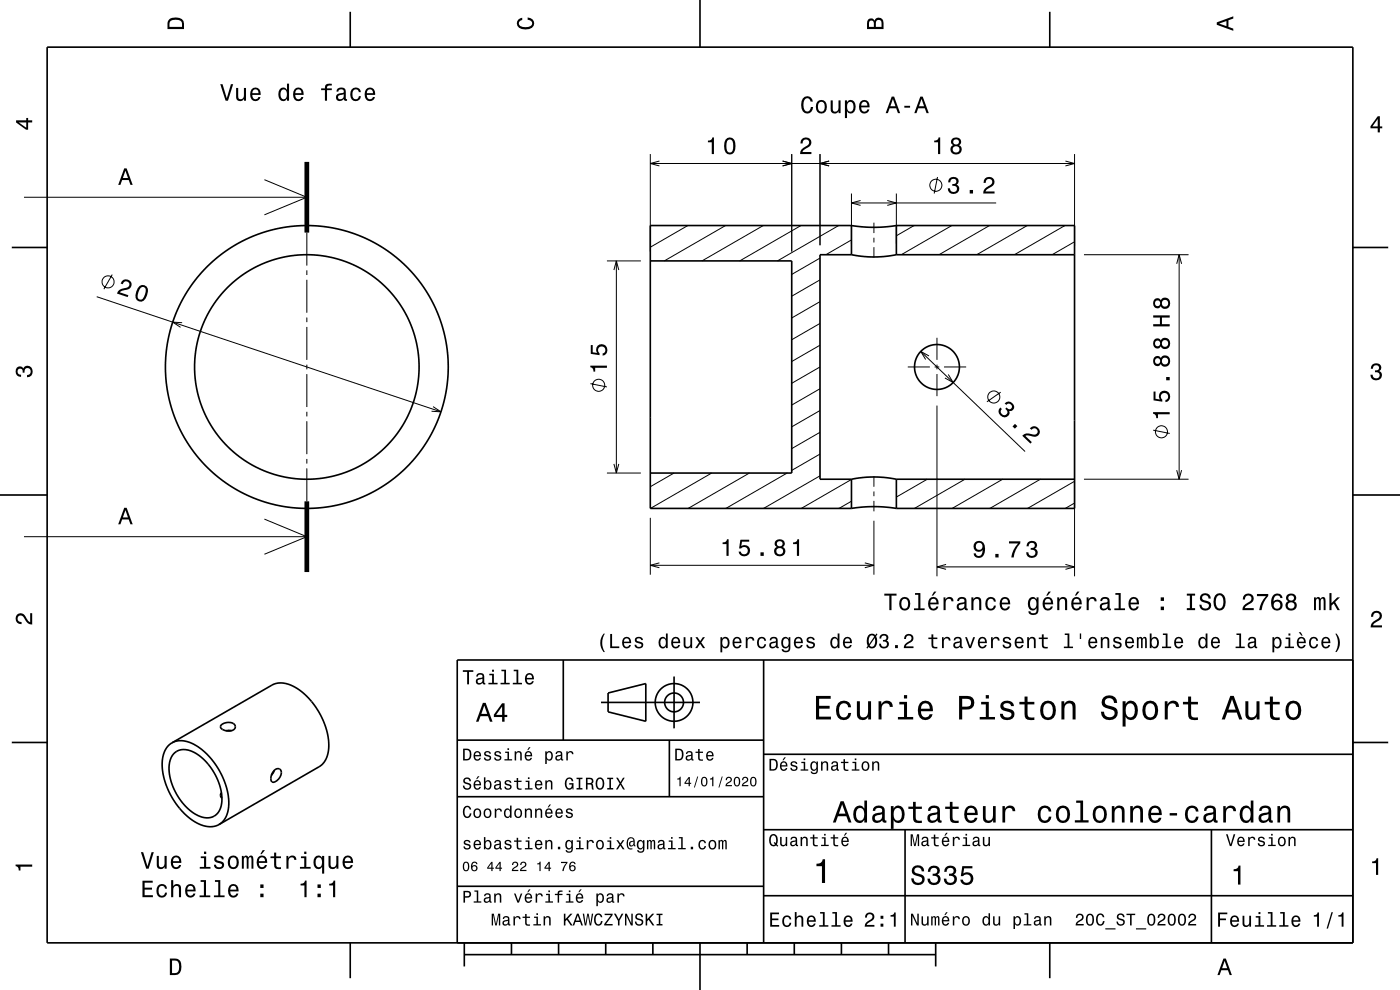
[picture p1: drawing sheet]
<svg xmlns="http://www.w3.org/2000/svg" width="297mm" height="210mm" viewBox="0 0 297 210" stroke-linecap="round" stroke-linejoin="round" font-family="sans-serif">
<g fill="none" stroke="#000" stroke-width=".21">
<path d="M56.1 38.1l9 3.7-9 3.8M138 32.7v20.6M138 34.7h90M139.9 34.2l-1.9 .5 1.9 .5M166 34.2l2 .5-2 .5M168 32.7v20.6M174 32.7v19.3M175.9 34.2l-1.9 .5 1.9 .5M198.9 37.5l-.7 3.5M226 34.2l2 .5-2 .5M228 32.7v19.3M5.1 41.8h60"/>
<path d="M23.8 58.2l-1.8 3.1M65.1 49.3v7M65.1 57.3v1M65.1 59.3v7M128.8 55.3h7.2M130.2 57.3l.6-2 .5 2M130.8 55.3v45M145.9 47.8l-7.9 4.6M153.9 47.8l-13 7.5M161.9 47.8l-13 7.5M169.9 47.8l-13 7.5M174 59.4l-6 3.4"/>
<path d="M174 54.8l-6 3.4M177.9 47.8l-13 7.5M180.6 50.9l-5.4 3.1M180.6 41v10.7M180.6 43h30.7M182.6 42.5l-2 .5 2 .6M185.4 47.2v2.2M185.4 50.4v1M185.4 52.4v2.2M188.2 42.5l2 .5-2 .6M190.2 41v10.7M193.9 47.8l-3.7 2.2"/>
<path d="M201.9 47.8l-10.7 6.2M209.9 47.8l-10.7 6.2M217.9 47.8l-10.7 6.2M225.9 47.8l-10.7 6.2M228 51.3l-4.8 2.7M230 54h22.1M249.6 56l.5-2 .6 2M250.1 54v47.7M20.5 62.9l73 24.5M38.6 68.5l-2-.2 1.7 1.1M65.1 67.3v1M65.1 69.3v7"/>
<path d="M65.1 77.3v1M65.1 79.3v7M174 77.8l-6 3.5M174 73.2l-6 3.5M174 68.6l-6 3.5M174 64l-6 3.5M192.6 77.8h4.7M195.3 74.5l22.2 21.3M197.1 75.5l-1.8-1 1.1 1.8M198.3 77.8h1M198.8 71.7v4.6M198.8 77.3v1"/>
<path d="M198.8 79.3v4.7M200.3 77.8h4.7M201.2 79.4l1 1.7-1.7-.9M65.1 87.3v1M65.1 89.3v7M65.1 97.3v1M65.1 99.3v7M91.9 86.3l1.6 1.1-2-.2M125.3 81.4l3.5 .7M130.2 98.4l.6 1.9 .5-1.9M174 96.3l-6 3.5M174 91.7l-6 3.5"/>
<path d="M174 87.1l-6 3.4M174 82.5l-6 3.4M198.8 86v36.3M212.3 83.2l-2.9 2M228 91.3v31M244.6 91.2l3.5 .7M249.6 99.7l.5 2 .6-2M5.1 113.8h60M56.1 110.1l9 3.7-9 3.8M128.8 100.3h7.2M138 109.8v12.1M138 119.9h47.4"/>
<path d="M139.9 119.4l-1.9 .5 1.9 .5M143 100.3l-5 2.9M151 100.3l-13 7.5M159 100.3l-13 7.5M167 100.3l-13 7.5M174 100.9l-12 6.9M180.6 106.3l-2.6 1.5M180.6 101.7l-10.6 6.1M183.5 119.4l1.9 .5-1.9 .5M185.4 101v2.3M185.4 104.2v1.1M185.4 106.2v2.3"/>
<path d="M185.4 110.5v11.4M196.7 101.7l-6.5 3.7M200.7 119.7l-1.9 .6 1.9 .5M204.7 101.7l-10.7 6.1M212.7 101.7l-10.7 6.1M220.7 101.7l-10.7 6.1M226 119.7l2 .6-2 .5M228 106.7l-2 1.1M228 102.1l-10 5.7M230 101.7h22.1M198.8 120.3h29.2"/>
<circle cx="198.5" cy="39.3" r="1.28"/>
<circle cx="22.9" cy="59.8" r="1.28"/>
<circle cx="127" cy="81.7" r="1.28"/>
<circle cx="210.8" cy="84.2" r="1.28"/>
<circle cx="246.4" cy="91.6" r="1.28"/>
</g>
<g fill="none" stroke="#000" stroke-width=".35">
<path d="M10 10h277v190h-277zM74.3 2.5v7.5M148.5 0v10M222.7 2.5v7.5M2.5 52.5h7.5M138 55.3h30v45h-30M180.6 54l2.3 .4 2.4 .1 2.5-.1 2.4-.4M180.6 47.8l4.8 .4 4.8-.4M180.6 54h-6.6v47.7h6.6M180.6 47.8h-42.6v60h42.6M180.6 47.8v6.2M190.2 54h37.8"/>
<path d="M190.2 47.8h37.8v60h-37.8M190.2 47.8v6.2M287 52.5h7.5M0 105h10M180.6 101.7l2.3-.4 2.5-.1 2.5 .1 2.3 .4M180.6 107.8l4.8-.3 4.8 .3M180.6 101.7v6.1M190.2 101.7h37.8M190.2 101.7v6.1M287 105h10M119.5 140v17M162 140v60"/>
<path d="M287 140h-190v60M2.5 157.5h7.5M36.5 157.6l21.2-12.3a5.6 5.6 0 0 1 6 1.2l2.4 2.3 1.9 2.9 1.4 3.4 .3 1.6 .1 1.7a4.9 4.9 0 0 1-2.1 4.3l-21.2 12.2M36.5 157.6a5.7 5.7 0 0 1 6.1 1.2l2.3 2.3 1.9 2.9 1.3 3.1 .3 1.8 .1 1.5a5 5 0 0 1-2 4.5M36.5 157.6a5.7 5.7 0 0 0-2 6l.8 3.1 1.7 3.3 2.2 2.7 2.4 1.8a4.9 4.9 0 0 0 4.9 .4M36.9 159.8a3.8 3.8 0 0 1 4.9 .2l1.4 1.1 1.3 1.4 1 1.6 .9 1.8a6.8 6.8 0 0 1-.3 6.7 3.6 3.6 0 0 1-4.8 0l-1.4-1-1.3-1.4-1.2-1.9-.8-1.8a6.8 6.8 0 0 1 .2-6.6zM46.9 153.8a2.09 2.09 0 0 1 3 .1 1.12 1.12 0 0 1-1.5 1.2 1.55 1.55 0 0 1-1.6-.9zM48.6 154.9v.2M49.1 155h-1.2M97 157h65M127.5 149h21M129 147l8-2v8l-8-2z"/>
<path d="M142 157v12M143 143.5v11M287 157.5h7.5M47 168.2l-.2 .5 .3 .6M58.2 163.4a.87 .87 0 0 1 1.2-.2 .87 .87 0 0 1 .2 1.2 1.87 1.87 0 0 1-1.9 1.5 1.78 1.78 0 0 1 .5-2.5zM58.2 163.4l-.6 1.1M97 169h65M162 176h125M162 160h125M192 176v24M257 176v24M97 188h65"/>
<path d="M162 190h125M74.3 200v7.5M98.5 202.5h100M98.5 200v5M108.5 200v2.5M118.5 200v2.5M128.5 200v2.5M138.5 200v2.5M148.5 200v10M158.5 200v2.5M168.5 200v2.5M178.5 200v2.5"/>
<path d="M188.5 200v2.5M198.5 200v5M222.7 200v7.5"/>
<circle cx="65.1" cy="77.8" r="30"/>
<circle cx="65.1" cy="77.8" r="23.8"/>
<circle cx="198.8" cy="77.8" r="4.8"/>
<circle cx="143" cy="149" r="2"/>
<circle cx="143" cy="149" r="4"/>
</g>
<path d="M65.1 34.3v15M65.1 106.3v15" fill="none" stroke="#000" stroke-width="1" stroke-linecap="butt"/>
<g fill="#000">
<path d="M36 4a2.18 2.18 0 0 0-.5 2.2h3.5v-1.2a1.43 1.43 0 0 0-1.7-1.3zM36.3 4.4a2.15 2.15 0 0 1 2.2 .3l.1 1h-2.6v-1z" fill-rule="evenodd"/>
<path d="M46.7 17.9l1.2 3.5h.5l1.1-3.5h-.5l-.9 2.9-.9-2.9zM50.1 18.7v1.7a.89 .89 0 0 0 .6 1 .89 .89 0 0 0 1.1-.5v.5h.4v-2.7h-.5v1.5a.64 .64 0 0 1-.3 .8 .64 .64 0 0 1-.8-.3l-.1-2zM53.4 18.9a1.54 1.54 0 0 0 .8 2.6 1.06 1.06 0 0 0 1.1-.9h-.5l-.2 .3-.4 .2a.76 .76 0 0 1-.7-1h1.8a1.16 1.16 0 0 0-.5-1.3 1.16 1.16 0 0 0-1.4 .1zM53.7 19.2a.66 .66 0 0 1 .8-.2 .66 .66 0 0 1 .3 .8h-1.3zM59.3 18.9a1.58 1.58 0 0 0 .8 2.6l.4-.2 .4-.4v.5h.4v-3.7h-.4v1.4a.89 .89 0 0 0-1.6-.2zM59.7 19.2a.62 .62 0 0 1 .7-.2 .62 .62 0 0 1 .4 .6 1.12 1.12 0 0 1-.6 1.5 1.19 1.19 0 0 1-.5-1.9zM62.5 18.9a1.54 1.54 0 0 0 .8 2.6 1.07 1.07 0 0 0 1.1-.9h-.5l-.2 .3-.4 .2a.76 .76 0 0 1-.7-1h1.8a1.16 1.16 0 0 0-.5-1.3 1.16 1.16 0 0 0-1.4 .1zM62.8 19.2a.66 .66 0 0 1 .8-.2 .66 .66 0 0 1 .4 .8h-1.4zM68.1 18.7v.4h.8v2.3h.5v-2.3h1v-.4h-1a.5 .5 0 0 1 .6-.6l.4 .1v-.4a1.04 1.04 0 0 0-1.5 .7v.2zM71.6 18.8l-.2 .6h.4a.55 .55 0 0 1 .7-.5 .55 .55 0 0 1 .3 .8h-.2a1 1 0 0 0-1 .2 1 1 0 0 0-.3 1.1 .93 .93 0 0 0 1.7 0l.1 .3 .5 .1v-.4h-.2v-1.6a1.02 1.02 0 0 0-.7-.8 1.02 1.02 0 0 0-1.1 .2zM71.8 20.3l1.1-.3a.77 .77 0 0 1-.2 .9 .77 .77 0 0 1-.9 0l-.1-.3zM74.6 18.9a1.53 1.53 0 0 0 .9 2.6 1.06 1.06 0 0 0 1.1-1.1h-.5a.67 .67 0 0 1-.6 .7 .67 .67 0 0 1-.7-.6 1.11 1.11 0 0 1 .7-1.6 .59 .59 0 0 1 .6 .7h.5a1.09 1.09 0 0 0-.8-1 1.09 1.09 0 0 0-1.2 .3zM77.7 18.9a1.54 1.54 0 0 0 .8 2.6 1.06 1.06 0 0 0 1-.9h-.4l-.2 .3-.4 .2a.76 .76 0 0 1-.7-1h1.8a1.16 1.16 0 0 0-.5-1.3 1.16 1.16 0 0 0-1.4 .1zM78 19.2a.66 .66 0 0 1 .8-.2 .66 .66 0 0 1 .3 .8h-1.3z" fill-rule="evenodd"/>
<path d="M109.9 4.2l.9-.4v.4a.7 .7 0 0 0-.7 .5 .7 .7 0 0 0 .3 .8 1.7 1.7 0 0 0 2.5-.5 .9 .9 0 0 0-1-.8v-.5a1.24 1.24 0 0 1 1.4 1.1 1.24 1.24 0 0 1-1 1.4 2.22 2.22 0 0 1-2.5-.7l-.2-.5z" fill-rule="evenodd"/>
<path d="M184.2 4.2l-.3 .7v1.3h3.5v-1.3a.98 .98 0 0 0-.7-1.1 .98 .98 0 0 0-1.2 .6 .84 .84 0 0 0-1.3-.2zM184.5 4.5a.54 .54 0 0 1 .6-.1 .54 .54 0 0 1 .3 .6v.7h-1zM185.9 4.4a.62 .62 0 0 1 .8-.1 .62 .62 0 0 1 .3 .6v.8h-1.2z" fill-rule="evenodd"/>
<path d="M258.1 4.7v.6l3.5 1.2v-.4l-1-.4v-1.4l1-.4v-.4zM258.6 5l1.6-.5v1z" fill-rule="evenodd"/>
<path d="M3.4 25.5v.5l2.1 1.5h.5v-1.5h.8v-.5h-.8v-.5h-.4v.5zM4 26h1.6v1.1z" fill-rule="evenodd"/>
<path d="M26.4 35.7l-1.3 3.5h.4l.4-1h1.4l.4 1h.4l-1.2-3.5zM26.6 36.2l.5 1.6h-1z" fill-rule="evenodd"/>
<path d="M150.2 29.8v.4h.8v2.5h.5v-3.5h-.4a.77 .77 0 0 1-.9 .6zM153.9 29.6a2.67 2.67 0 0 0 .4 3.1 1.14 1.14 0 0 0 1.7-.9 2.31 2.31 0 0 0-.7-2.5l-.5-.1-.5 .1zM154.5 29.7h.7a2.37 2.37 0 0 1 0 2.6h-.7a2.37 2.37 0 0 1 0-2.6z" fill-rule="evenodd"/>
<path d="M170.1 29.5a1.18 1.18 0 0 1 1.9 .3 1.18 1.18 0 0 1-.9 1.7l-.6 .3-.3 .4h1.9v.5h-2.4a1.8 1.8 0 0 1 1.4-1.8 .71 .71 0 0 0 .6-.8 .71 .71 0 0 0-.9-.5 .71 .71 0 0 0-.5 .8h-.5z" fill-rule="evenodd"/>
<path d="M170.3 20.9a2.51 2.51 0 0 0 .4 3.1 1.26 1.26 0 0 0 1.8-1.3h-.5a.82 .82 0 0 1-1.1 .9 2.08 2.08 0 0 1 0-2.7 .71 .71 0 0 1 1.1 .7h.5a1.19 1.19 0 0 0-.9-1.1 1.19 1.19 0 0 0-1.3 .4zM173.4 21.6a1.53 1.53 0 0 0 .8 2.5 1.48 1.48 0 0 0 1.2-1.5 1.48 1.48 0 0 0-1.2-1.4l-.4 .1zM173.7 21.9a.67 .67 0 0 1 .7-.3 .67 .67 0 0 1 .5 .6 1.11 1.11 0 0 1-.7 1.5 1.17 1.17 0 0 1-.5-1.8zM176.2 21.3v1.8a.89 .89 0 0 0 .6 1 .89 .89 0 0 0 1.1-.5v.4h.4v-2.7h-.4v1.6a.65 .65 0 0 1-.4 .7 .65 .65 0 0 1-.8-.3v-2zM179.2 21.3v3.7h.5v-1.4a.93 .93 0 0 0 1 .5 .93 .93 0 0 0 .7-.8 1.5 1.5 0 0 0-.9-2.1l-.5 .1-.3 .4v-.4zM179.9 21.9a.63 .63 0 0 1 .7-.3 .63 .63 0 0 1 .4 .6 1.13 1.13 0 0 1-.6 1.5 1.18 1.18 0 0 1-.5-1.8zM182.5 21.6a1.55 1.55 0 0 0 .8 2.5 1.06 1.06 0 0 0 1.1-.9h-.4l-.2 .4-.4 .1a.76 .76 0 0 1-.7-.9h1.8a1.17 1.17 0 0 0-.5-1.4 1.17 1.17 0 0 0-1.5 .2zM182.9 21.8a.66 .66 0 0 1 .8-.1 .66 .66 0 0 1 .3 .7h-1.3zM189.2 20.5l-1.3 3.5h.5l.3-1h1.4l.4 1h.5l-1.3-3.5zM189.4 21l.6 1.5h-1.1zM191.8 22.4v.4h1.3v-.4zM195.2 20.5l-1.2 3.5h.4l.4-1h1.4l.4 1h.4l-1.2-3.5zM195.5 21l.5 1.5h-1z" fill-rule="evenodd"/>
<path d="M198.2 29.8v.4h.8v2.5h.5v-3.5h-.4a.77 .77 0 0 1-.9 .6zM202 29.4a.83 .83 0 0 0 .2 1.4 1.11 1.11 0 0 0-.4 1.5 1.11 1.11 0 0 0 1.5 .4 1.03 1.03 0 0 0 .7-.9 1.03 1.03 0 0 0-.5-1 .89 .89 0 0 0 .4-1.1 .89 .89 0 0 0-1.1-.5zM202.1 31.7a.71 .71 0 0 1 1.4 0 .71 .71 0 0 1-1.4 0zM202.2 30.1a.6 .6 0 0 1 1.2 0 .6 .6 0 0 1-1.2 0z" fill-rule="evenodd"/>
<path d="M201.4 37.8l-.3 .9h.5a.62 .62 0 0 1 .3-.8 .62 .62 0 0 1 .8 .3 .62 .62 0 0 1-.2 .8h-.5v.4a.72 .72 0 0 1 1 .5 .72 .72 0 0 1-.5 .9 .72 .72 0 0 1-.9-.5l-.1-.4h-.4a1.18 1.18 0 0 0 1.5 1.2 1.18 1.18 0 0 0 .6-1.8l-.3-.1a.9 .9 0 0 0 .4-1.1 .9 .9 0 0 0-1-.6zM205.7 40.3v.7h.7v-.7zM209 37.8l-.3 1h.4a.7 .7 0 0 1 .5-.8 .7 .7 0 0 1 .9 .5 .7 .7 0 0 1-.5 .8 1.81 1.81 0 0 0-1.4 1.7h2.4v-.4h-1.9a2.23 2.23 0 0 1 1.5-1.1 1.13 1.13 0 0 0 .1-1.7 1.13 1.13 0 0 0-1.7 0z" fill-rule="evenodd"/>
<path d="M292.3 24.7l-1.6 2.1v.4h1.6v.9h.4v-.9h.5v-.4h-.5v-2.1zM292.3 25.2v1.6h-1.1z" fill-rule="evenodd"/>
<path d="M25.9 59.6l-.3 .6 .4 .1a.71 .71 0 0 1 .8-.6 .71 .71 0 0 1 .6 .7 .71 .71 0 0 1-.7 .7 1.8 1.8 0 0 0-1.9 1.2l2.3 .7 .1-.4-1.8-.6a2.2 2.2 0 0 1 1.8-.6 1.14 1.14 0 0 0 .5-1.8 1.14 1.14 0 0 0-1.8 0zM29.6 60.6a2.68 2.68 0 0 0-.6 3.1 1.14 1.14 0 0 0 1.9-.4 2.3 2.3 0 0 0 .2-2.5l-.5-.3-.5-.1zM29.9 61a.63 .63 0 0 1 .6-.1 .63 .63 0 0 1 .4 .5 2.72 2.72 0 0 1-.9 2.2l-.7-.2a2.27 2.27 0 0 1 .6-2.4z" fill-rule="evenodd"/>
<path d="M125.2 77.6v.3a.77 .77 0 0 1 .7 .9h.4v-.8h2.5v-.4zM125.3 73.2v1.9l1.9 .2v-.4a.8 .8 0 0 1-.2-1.2 .8 .8 0 0 1 1.2 .1 .8 .8 0 0 1-.4 1.2v.4a1.21 1.21 0 0 0 1.1-1.5 1.21 1.21 0 0 0-1.6-.8 1.21 1.21 0 0 0-.6 1.8l-1-.2v-1.5z" fill-rule="evenodd"/>
<path d="M244.6 66.9v.5h1.5v1.4h-1.5v.4h3.5v-.4h-1.6v-1.4h1.6v-.5zM244.9 63.5a1.06 1.06 0 0 0-.2 1.4 1.06 1.06 0 0 0 1.3 .4l.3-.3a1.11 1.11 0 0 0 1.5 .4 1.11 1.11 0 0 0 .4-1.6 1.03 1.03 0 0 0-1-.7 1.03 1.03 0 0 0-.9 .6l-.2-.2a.85 .85 0 0 0-1.2 0zM246.5 64.3a.71 .71 0 0 1 1.4 0 .71 .71 0 0 1-1.4 0zM245 64.3a.6 .6 0 0 1 1.2 0 .6 .6 0 0 1-1.2 0z" fill-rule="evenodd"/>
<path d="M291.1 77.4a1.08 1.08 0 0 1 1.4-.2 1.08 1.08 0 0 1 .4 1.2l-.3 .3a1.06 1.06 0 0 1 .5 1.3 1.06 1.06 0 0 1-1.2 .7 1.1 1.1 0 0 1-1.2-1.2h.5a.71 .71 0 0 0 1 .8 .71 .71 0 0 0 .1-1.3h-.6v-.4a.61 .61 0 0 0 .8-.3 .61 .61 0 0 0-.2-.8 .61 .61 0 0 0-.9 .2l-.1 .5h-.5z" fill-rule="evenodd"/>
<path d="M3.6 78a.86 .86 0 0 1 1.4 .2 1.06 1.06 0 0 1 1.2-.6 1.06 1.06 0 0 1 .7 1.2 1.1 1.1 0 0 1-1.2 1.2v-.4a.71 .71 0 0 0 .8-1 .71 .71 0 0 0-1.3-.1v.6h-.4a.61 .61 0 0 0-.3-.8 .61 .61 0 0 0-.8 .2 .61 .61 0 0 0 .2 .8l.6 .2v.4a1.15 1.15 0 0 1-1.2-.6 1.15 1.15 0 0 1 .3-1.3z" fill-rule="evenodd"/>
<path d="M212.2 86.4a1.18 1.18 0 0 0 .3 1.9 1.18 1.18 0 0 0 1.7-.9l-.1-.2a.9 .9 0 0 0 1-.6 .9 .9 0 0 0-.4-1.1 1.05 1.05 0 0 0-1.6 .1l.4 .3a.62 .62 0 0 1 .7-.3 .62 .62 0 0 1 .4 .7 .62 .62 0 0 1-.7 .5l-.4-.4-.2 .3a.72 .72 0 0 1 .3 1 .72 .72 0 0 1-1 .3 .72 .72 0 0 1-.3-1l.2-.2zM215.3 89.9l-.5 .6 .5 .4 .5-.5zM216.9 92.4l1.7 1.7 .3-.3-1.4-1.3a1.69 1.69 0 0 1 1.5 .1 1.16 1.16 0 0 0 1.5-.6 1.16 1.16 0 0 0-.5-1.5 1.16 1.16 0 0 0-1.5 .4l.3 .3a.71 .71 0 0 1 1-.3 .71 .71 0 0 1 .2 1 .71 .71 0 0 1-.9 .3 1.81 1.81 0 0 0-2.2 .2z" fill-rule="evenodd"/>
<path d="M244.6 87.4v.4a.77 .77 0 0 1 .7 .9h.4v-.8h2.4v-.5zM244.7 83.1v1.8l1.9 .3v-.4a.8 .8 0 0 1-.3-1.2 .8 .8 0 0 1 1.3 0 .8 .8 0 0 1-.4 1.2v.5a1.21 1.21 0 0 0 1.1-1.5 1.21 1.21 0 0 0-1.7-.8 1.21 1.21 0 0 0-.5 1.7l-1-.1v-1.5zM247.4 80v.7h.7v-.7zM244.9 75.8a1.06 1.06 0 0 0-.2 1.3 1.06 1.06 0 0 0 1.3 .5l.3-.4a1.11 1.11 0 0 0 1.5 .4 1.11 1.11 0 0 0 .4-1.5 1.03 1.03 0 0 0-1-.7 1.03 1.03 0 0 0-.9 .6l-.2-.2a.85 .85 0 0 0-1.2 0zM246.5 76.6a.71 .71 0 0 1 1.4 0 .71 .71 0 0 1-1.4 0zM245 76.6a.6 .6 0 0 1 1.2 0 .6 .6 0 0 1-1.2 0zM244.9 72.1a1.06 1.06 0 0 0-.2 1.3 1.06 1.06 0 0 0 1.3 .4l.3-.3a1.11 1.11 0 0 0 1.5 .4 1.11 1.11 0 0 0 .4-1.6 1.03 1.03 0 0 0-1-.7 1.03 1.03 0 0 0-.9 .6l-.2-.2a.85 .85 0 0 0-1.2 .1zM246.5 72.9a.71 .71 0 0 1 1.4 0 .71 .71 0 0 1-1.4 0zM245 72.9a.6 .6 0 0 1 1.2 0 .6 .6 0 0 1-1.2 0z" fill-rule="evenodd"/>
<path d="M26.4 107.7l-1.3 3.5h.4l.4-1h1.4l.4 1h.4l-1.2-3.5zM26.6 108.2l.5 1.6h-1z" fill-rule="evenodd"/>
<path d="M153.3 115.1v.3h.8v2.5h.5v-3.5h-.4a.77 .77 0 0 1-.9 .7zM157.1 114.5l-.3 1.8h.4a.79 .79 0 0 1 1.2-.1 .79 .79 0 0 1 0 1.1 .79 .79 0 0 1-1.2-.1v-.2h-.5a1.21 1.21 0 0 0 1.5 1.1 1.21 1.21 0 0 0 .8-1.7 1.21 1.21 0 0 0-1.7-.6l.1-.9h1.5v-.4zM161.3 117.2v.7h.7v-.7zM164.6 114.6a.84 .84 0 0 0 .2 1.4 1.11 1.11 0 0 0-.4 1.6 1.11 1.11 0 0 0 1.5 .3 1.03 1.03 0 0 0 .7-.9 1.03 1.03 0 0 0-.6-1 .89 .89 0 0 0 .4-1.1 .89 .89 0 0 0-1-.5zM164.7 116.9a.71 .71 0 0 1 1.4 0 .71 .71 0 0 1-1.4 0zM164.8 115.4a.6 .6 0 0 1 1.2 0 .6 .6 0 0 1-1.2 0zM168.2 115.1v.3h.9v2.5h.4v-3.5h-.3a.77 .77 0 0 1-1 .7z" fill-rule="evenodd"/>
<path d="M206.8 115.1a1.15 1.15 0 0 0 0 1.6 1.15 1.15 0 0 0 1.7 0 1.02 1.02 0 0 1-.9 1.2 .56 .56 0 0 1-.6-.5h-.4a1.18 1.18 0 0 0 1.2 .9 1.18 1.18 0 0 0 1.1-1.1 1.76 1.76 0 0 0-1.2-2.5zM207 115.9a.75 .75 0 0 1 1.5 0 .75 .75 0 0 1-1.5 0zM211.1 117.5v.8h.7v-.8zM214.1 114.8v.5h1.9a5.2 5.2 0 0 0-1.5 3h.5a5.3 5.3 0 0 1 1.5-3.1v-.4zM218.1 115l-.3 .9h.4a.62 .62 0 0 1 .4-.8 .62 .62 0 0 1 .8 .3 .62 .62 0 0 1-.3 .8h-.4v.4a.72 .72 0 0 1 .9 .5 .72 .72 0 0 1-.5 .9 .72 .72 0 0 1-.9-.5v-.3h-.5a1.18 1.18 0 0 0 1.5 1.1 1.18 1.18 0 0 0 .6-1.8l-.2-.1a.9 .9 0 0 0 .3-1.1 .9 .9 0 0 0-1-.6z" fill-rule="evenodd"/>
<path d="M3.6 130.4a1.22 1.22 0 0 1 2 .7l.4 .6 .4 .3v-1.9h.4v2.4a1.8 1.8 0 0 1-1.7-1.4 .71 .71 0 0 0-.9-.5 .71 .71 0 0 0-.5 .8 .71 .71 0 0 0 .9 .5v.5a1.18 1.18 0 0 1-1.2-.7 1.18 1.18 0 0 1 .2-1.3z" fill-rule="evenodd"/>
<path d="M128 134.4a3.1 3.1 0 0 0 0 3.9h.3a3.7 3.7 0 0 1 0-3.9zM129.5 134.5v3h1.9v-.4h-1.5v-2.6zM132.2 135.4a1.32 1.32 0 0 0 .7 2.2 .9 .9 0 0 0 1-.8h-.4l-.2 .3-.3 .1a.65 .65 0 0 1-.6-.8h1.5a1 1 0 0 0-.4-1.1 1 1 0 0 0-1.3 .1zM132.5 135.6a.57 .57 0 0 1 .7-.1 .57 .57 0 0 1 .3 .6h-1.1zM134.9 135.3a.65 .65 0 0 0-.2 .7 .65 .65 0 0 0 .6 .4l.7 .2a.52 .52 0 0 1-.4 .7 .52 .52 0 0 1-.6-.5h-.4a.88 .88 0 0 0 1.1 .8 .88 .88 0 0 0 .6-1.3l-1.2-.4a.46 .46 0 0 1 .4-.5 .46 .46 0 0 1 .5 .4h.4a.93 .93 0 0 0-1.5-.5zM140 135.4a1.35 1.35 0 0 0 .6 2.2l.4-.1 .3-.4v.4h.4v-3.1h-.4v1.1a.76 .76 0 0 0-1.3-.1zM140.3 135.7a.53 .53 0 0 1 .5-.3 .53 .53 0 0 1 .4 .5 .95 .95 0 0 1-.5 1.3 1.01 1.01 0 0 1-.4-1.5zM142.6 135.4a1.32 1.32 0 0 0 .7 2.2 .9 .9 0 0 0 1-.8h-.4l-.2 .3-.3 .1a.64 .64 0 0 1-.6-.8h1.5a1 1 0 0 0-.4-1.1 1 1 0 0 0-1.3 .1zM142.9 135.6a.56 .56 0 0 1 .7-.1 .56 .56 0 0 1 .3 .6h-1.1zM145 135.2v1.5a.76 .76 0 0 0 .6 .8 .76 .76 0 0 0 .9-.4v.4h.3v-2.3h-.3v1.3a.55 .55 0 0 1-.4 .7 .55 .55 0 0 1-.7-.3v-1.7zM147.5 135.2l.8 1.1-.8 1.2h.4l.6-.9 .6 .9h.5l-.8-1.2 .7-1.1h-.4l-.6 .8-.5-.8zM152.8 135.2v3.2h.4v-1.3a.79 .79 0 0 0 .9 .5 .79 .79 0 0 0 .6-.8 1.14 1.14 0 0 0 0-1.1 1.14 1.14 0 0 0-1-.6l-.5 .4v-.3zM153.4 135.6a.54 .54 0 0 1 .6-.2 .54 .54 0 0 1 .4 .5 .96 .96 0 0 1-.6 1.3 1.01 1.01 0 0 1-.4-1.6zM155.7 135.4a1.32 1.32 0 0 0 .6 2.2 .9 .9 0 0 0 1-.8h-.4l-.2 .3-.3 .1a.65 .65 0 0 1-.6-.8h1.5a1 1 0 0 0-.4-1.1 1 1 0 0 0-1.2 .1zM156 135.6a.57 .57 0 0 1 .6-.1 .57 .57 0 0 1 .3 .6h-1.1zM158.2 135.2v2.3h.4v-1.3a.57 .57 0 0 1 .3-.7 .57 .57 0 0 1 .7 .2v.2h.4a.76 .76 0 0 0-.6-.8 .76 .76 0 0 0-.9 .4v-.3zM160.9 135.4a1.24 1.24 0 0 0-.3 1.4 1.24 1.24 0 0 0 1.3 .7l.5-.5 .1-.3h-.3a.57 .57 0 0 1-.6 .5 .57 .57 0 0 1-.6-.5 .81 .81 0 0 1 0-.9 .81 .81 0 0 1 .8-.4l.3 .5h.4a.94 .94 0 0 0-.6-.8 .94 .94 0 0 0-1 .3zM163.5 135.3l-.2 .5h.3a.47 .47 0 0 1 .6-.4 .47 .47 0 0 1 .3 .6l-.1 .1a.84 .84 0 0 0-1 .3 .84 .84 0 0 0 0 1 .91 .91 0 0 0 1.2-.2l.1 .2 .5 .1v-.3h-.2v-1.4a.87 .87 0 0 0-.6-.7 .87 .87 0 0 0-.9 .2zM163.7 136.6l.9-.3a.66 .66 0 0 1-.2 .7 .66 .66 0 0 1-.7 .1zM166 135.4a1.34 1.34 0 0 0 .6 2.2l.4-.1 .3-.4a.63 .63 0 0 1-.3 .9 .63 .63 0 0 1-.8-.3h-.4a.94 .94 0 0 0 1.1 .7 .94 .94 0 0 0 .8-1v-2.2h-.4v.3l-.3-.3a.77 .77 0 0 0-1 .2zM166.3 135.6a.54 .54 0 0 1 .6-.2 .54 .54 0 0 1 .4 .5 .95 .95 0 0 1-.6 1.3 1.02 1.02 0 0 1-.4-1.6zM168.7 135.4a1.32 1.32 0 0 0 .7 2.2 .9 .9 0 0 0 .9-.8h-.4l-.2 .3-.3 .1a.65 .65 0 0 1-.6-.8h1.5a1 1 0 0 0-.4-1.1 1 1 0 0 0-1.2 .1zM169 135.6a.57 .57 0 0 1 .6-.1 .57 .57 0 0 1 .3 .6h-1.1zM171.3 135.3a.65 .65 0 0 0-.2 .7 .65 .65 0 0 0 .6 .4l.7 .2a.52 .52 0 0 1-.4 .7 .52 .52 0 0 1-.6-.5h-.4a.89 .89 0 0 0 1.1 .8 .89 .89 0 0 0 .6-1.3l-1.1-.4a.46 .46 0 0 1 .3-.5 .46 .46 0 0 1 .6 .4h.3a.93 .93 0 0 0-1.5-.5zM176.4 135.4a1.35 1.35 0 0 0 .6 2.2l.4-.1 .3-.4v.4h.4v-3.1h-.4v1.1a.76 .76 0 0 0-1.3-.1zM176.7 135.7a.53 .53 0 0 1 .6-.3 .53 .53 0 0 1 .4 .5 .95 .95 0 0 1-.6 1.3 1.01 1.01 0 0 1-.4-1.5zM179.1 135.4a1.32 1.32 0 0 0 .7 2.2 .9 .9 0 0 0 .9-.8h-.4l-.2 .3-.3 .1a.64 .64 0 0 1-.6-.8h1.5a1 1 0 0 0-.4-1.1 1 1 0 0 0-1.2 .1zM179.4 135.6a.57 .57 0 0 1 .7-.1 .57 .57 0 0 1 .2 .6h-1.1zM184.2 134.8a2.54 2.54 0 0 0-.1 2.2l-.3 .4 .2 .2 .3-.4a1.08 1.08 0 0 0 1.2 .2 1.08 1.08 0 0 0 .6-1.1l-.2-1.3 .3-.5-.3-.1-.2 .3a.99 .99 0 0 0-1.5 .1zM184.7 134.8h.3l.5 .3-1.1 1.5a1.73 1.73 0 0 1 .3-1.8zM185.6 135.3a1.41 1.41 0 0 1-.6 1.9l-.5-.3zM186.8 134.7l-.2 .8h.3a.53 .53 0 0 1 .3-.7 .53 .53 0 0 1 .7 .2 .53 .53 0 0 1-.2 .7h-.4v.4a.62 .62 0 0 1 .8 .4 .62 .62 0 0 1-.4 .8 .62 .62 0 0 1-.8-.5v-.3h-.4a1.01 1.01 0 0 0 1.3 1.1 1.01 1.01 0 0 0 .5-1.6l-.2-.1a.83 .83 0 0 0 .2-1.2 .83 .83 0 0 0-1.2-.2zM189.9 136.8v.7h.6v-.7zM192.1 134.7l-.3 .8h.4a.6 .6 0 0 1 .4-.7 .6 .6 0 0 1 .8 .5 .6 .6 0 0 1-.5 .7l-.2 .1a1.39 1.39 0 0 0-1 1.4h2.1v-.4h-1.6l.7-.7a1 1 0 0 0 .8-1.4 1 1 0 0 0-1.6-.3zM197.6 134.6v.6h-.7v.4h.7v1.5a.9 .9 0 0 0 1.3 .4v-.3a.59 .59 0 0 1-.9-.3v-1.3h.9v-.4h-.9v-.6zM199.8 135.2v2.3h.4v-1.3a.57 .57 0 0 1 .3-.7 .57 .57 0 0 1 .7 .2l.1 .2h.4a.77 .77 0 0 0-.6-.8 .77 .77 0 0 0-.9 .4v-.3zM202.5 135.3l-.2 .5h.4a.47 .47 0 0 1 .5-.4 .47 .47 0 0 1 .4 .6l-.2 .1a.84 .84 0 0 0-1 .3 .84 .84 0 0 0 0 1 .91 .91 0 0 0 1.3-.2l.1 .2 .4 .1v-.3h-.2v-1.4a.87 .87 0 0 0-.6-.7 .87 .87 0 0 0-.9 .2zM202.7 136.6l.9-.3a.66 .66 0 0 1-.1 .7 .66 .66 0 0 1-.8 .1zM204.7 135.2l.9 2.3h.4l.8-2.3h-.3l-.7 1.8-.7-1.8zM207.7 135.4a1.32 1.32 0 0 0 .7 2.2 .9 .9 0 0 0 .9-.8h-.4l-.1 .3-.4 .1a.65 .65 0 0 1-.6-.8h1.6a1 1 0 0 0-.5-1.1 1 1 0 0 0-1.2 .1zM208 135.6a.57 .57 0 0 1 .7-.1 .57 .57 0 0 1 .3 .6h-1.2zM210.2 135.2v2.3h.4v-1.3a.57 .57 0 0 1 .3-.7 .57 .57 0 0 1 .7 .2l.1 .2h.4a.77 .77 0 0 0-.6-.8 .77 .77 0 0 0-.9 .4v-.3zM213 135.3a.65 .65 0 0 0-.2 .7 .65 .65 0 0 0 .6 .4l.7 .2a.52 .52 0 0 1-.5 .7 .52 .52 0 0 1-.6-.5h-.3a.88 .88 0 0 0 1.1 .8 .88 .88 0 0 0 .6-1.3l-1.2-.4a.46 .46 0 0 1 .4-.5 .46 .46 0 0 1 .5 .4h.4a.93 .93 0 0 0-1.5-.5zM215.5 135.4a1.32 1.32 0 0 0 .7 2.2 .9 .9 0 0 0 .9-.8h-.3l-.2 .3-.4 .1a.65 .65 0 0 1-.6-.8h1.6a1 1 0 0 0-.5-1.1 1 1 0 0 0-1.2 .1zM215.8 135.6a.57 .57 0 0 1 .7-.1 .57 .57 0 0 1 .3 .6h-1.2zM217.9 135.2v2.3h.4v-1.4a.54 .54 0 0 1 .3-.6 .54 .54 0 0 1 .7 .3v1.7h.4v-1.5a.76 .76 0 0 0-.5-.9 .76 .76 0 0 0-.9 .4v-.3zM221 134.6v.6h-.6v.4h.6l.1 1.5a.9 .9 0 0 0 1.2 .4v-.3a.59 .59 0 0 1-.9-.3v-1.3h.9v-.4h-.9v-.6zM225.9 134.4v.3h.6v2.5h-.8v.3h1.9v-.3h-.7v-2.8zM229.1 134.4v1.1h.3v-1.1zM231.1 135.4a1.32 1.32 0 0 0 .7 2.2 .9 .9 0 0 0 .9-.8h-.3l-.2 .3-.3 .1a.65 .65 0 0 1-.6-.8h1.5a1 1 0 0 0-.4-1.1 1 1 0 0 0-1.3 .1zM231.4 135.6a.57 .57 0 0 1 .7-.1 .57 .57 0 0 1 .3 .6h-1.1zM233.5 135.2v2.3h.4v-1.4a.54 .54 0 0 1 .3-.6 .54 .54 0 0 1 .7 .3v1.7h.4v-1.5a.76 .76 0 0 0-.5-.9 .76 .76 0 0 0-.9 .4v-.3zM236.4 135.3a.65 .65 0 0 0-.2 .7 .65 .65 0 0 0 .6 .4l.7 .2a.52 .52 0 0 1-.4 .7 .52 .52 0 0 1-.6-.5h-.4a.88 .88 0 0 0 1.1 .8 .88 .88 0 0 0 .6-1.3l-1.2-.4a.46 .46 0 0 1 .4-.5 .46 .46 0 0 1 .5 .4h.4a.93 .93 0 0 0-1.5-.5zM238.9 135.4a1.32 1.32 0 0 0 .7 2.2 .9 .9 0 0 0 .9-.8h-.3l-.2 .3-.3 .1a.65 .65 0 0 1-.6-.8h1.5a1 1 0 0 0-.4-1.1 1 1 0 0 0-1.3 .1zM239.2 135.6a.57 .57 0 0 1 .7-.1 .57 .57 0 0 1 .3 .6h-1.1zM241.2 135.2v2.3h.3l.1-1.8 .1-.3h.3l.1 .3v1.8h.3v-1.8l.3-.3 .2 .1v.4v1.6h.4v-1.6a.59 .59 0 0 0-.5-.8l-.4 .3-.5-.3-.4 .3v-.2zM243.9 134.4v3.1h.4v-.4a.79 .79 0 0 0 .9 .5 .79 .79 0 0 0 .6-.8 1.29 1.29 0 0 0-.8-1.7l-.4 .1-.3 .3v-1.1zM244.5 135.6a.54 .54 0 0 1 .5-.2 .54 .54 0 0 1 .4 .5 .96 .96 0 0 1-.5 1.3 1.01 1.01 0 0 1-.4-1.6zM246.7 134.4v.3h.6v2.5h-.8v.3h2v-.3h-.8v-2.8zM249.3 135.4a1.32 1.32 0 0 0 .7 2.2 .9 .9 0 0 0 1-.8h-.4l-.2 .3-.3 .1a.64 .64 0 0 1-.6-.8h1.5a1 1 0 0 0-.4-1.1 1 1 0 0 0-1.3 .1zM249.6 135.6a.57 .57 0 0 1 .7-.1 .57 .57 0 0 1 .3 .6h-1.1zM254.5 135.4a1.35 1.35 0 0 0 .6 2.2l.4-.1 .3-.4v.4h.4v-3.1h-.4v1.1a.76 .76 0 0 0-1.3-.1zM254.8 135.7a.53 .53 0 0 1 .5-.3 .53 .53 0 0 1 .4 .5 .95 .95 0 0 1-.5 1.3 1.01 1.01 0 0 1-.4-1.5zM257.1 135.4a1.32 1.32 0 0 0 .7 2.2 .9 .9 0 0 0 1-.8h-.4l-.2 .3-.3 .1a.64 .64 0 0 1-.6-.8h1.5a1 1 0 0 0-.4-1.1 1 1 0 0 0-1.3 .1zM257.4 135.6a.57 .57 0 0 1 .7-.1 .57 .57 0 0 1 .3 .6h-1.1zM262.3 134.4v.3h.6v2.5h-.8v.3h2v-.3h-.8v-2.8zM265 135.3l-.2 .5h.3a.47 .47 0 0 1 .6-.4 .47 .47 0 0 1 .3 .6l-.2 .1a.84 .84 0 0 0-.9 .3 .84 .84 0 0 0 0 1 .91 .91 0 0 0 1.2-.2l.1 .2 .5 .1v-.3h-.2v-1.4a.87 .87 0 0 0-.6-.7 .87 .87 0 0 0-.9 .2zM265.1 136.6l1-.3a.66 .66 0 0 1-.2 .7 .66 .66 0 0 1-.7 .1zM269.9 135.2v3.2h.4v-1.3a.8 .8 0 0 0 .9 .5 .8 .8 0 0 0 .6-.8 1.14 1.14 0 0 0 0-1.1 1.14 1.14 0 0 0-1-.6l-.5 .4v-.3zM270.5 135.6a.54 .54 0 0 1 .6-.2 .54 .54 0 0 1 .4 .5 .96 .96 0 0 1-.6 1.3 1.01 1.01 0 0 1-.4-1.6zM272.7 135.2v.4h.6v1.6h-.7v.3h1.9v-.3h-.8v-2zM273.3 134.4v.4h.4v-.4zM275.5 134.1l.6 .7h.3l-.5-.7zM275.4 135.4a1.32 1.32 0 0 0 .6 2.2 .9 .9 0 0 0 1-.8h-.4l-.2 .3-.3 .1a.65 .65 0 0 1-.6-.8h1.5a1 1 0 0 0-.4-1.1 1 1 0 0 0-1.2 .1zM275.7 135.6a.57 .57 0 0 1 .6-.1 .57 .57 0 0 1 .3 .6h-1.1zM278 135.4a1.31 1.31 0 0 0 .7 2.2 .91 .91 0 0 0 .9-.9h-.3a.57 .57 0 0 1-.6 .5 .57 .57 0 0 1-.6-.5 .81 .81 0 0 1 0-.9 .81 .81 0 0 1 .8-.4l.3 .5h.4a.93 .93 0 0 0-.6-.8 .93 .93 0 0 0-1 .3zM280.6 135.4a1.32 1.32 0 0 0 .6 2.2 .9 .9 0 0 0 1-.8h-.4l-.2 .3-.3 .1a.64 .64 0 0 1-.6-.8h1.5a1 1 0 0 0-.4-1.1 1 1 0 0 0-1.2 .1zM280.9 135.6a.57 .57 0 0 1 .6-.1 .57 .57 0 0 1 .3 .6h-1.1zM283.3 134.4a3.7 3.7 0 0 1 0 3.9h.3a3.1 3.1 0 0 0 0-3.9z" fill-rule="evenodd"/>
<path d="M187.6 125.9v.4h1.1v3.1h.4v-3.1h1.1v-.4zM191.1 127a1.53 1.53 0 0 0 .8 2.5 1.48 1.48 0 0 0 1.2-1.4 1.48 1.48 0 0 0-1.2-1.5l-.5 .1zM191.4 127.3a.67 .67 0 0 1 .7-.3 .67 .67 0 0 1 .5 .6 1.11 1.11 0 0 1-.7 1.5 1.17 1.17 0 0 1-.5-1.8zM194.1 125.8v.4h.7v2.8h-.9v.4h2.3v-.4h-.9v-3.2zM198.2 125.5l-.5 .8h.3l.7-.8zM197.2 127a1.54 1.54 0 0 0 .8 2.5 1.06 1.06 0 0 0 1.1-.9h-.5l-.2 .4-.4 .1a.76 .76 0 0 1-.6-.9h1.7a1.17 1.17 0 0 0-.5-1.4 1.17 1.17 0 0 0-1.4 .2zM197.5 127.2a.66 .66 0 0 1 .8-.1 .66 .66 0 0 1 .4 .7h-1.3zM200.2 126.7v2.7h.4v-1.5a.66 .66 0 0 1 .4-.8 .66 .66 0 0 1 .8 .2v.3h.5a.89 .89 0 0 0-.7-1 .89 .89 0 0 0-1 .6v-.5zM203.3 126.9l-.2 .6h.4a.55 .55 0 0 1 .6-.5 .55 .55 0 0 1 .4 .7l-.2 .1a1 1 0 0 0-1 .2 1 1 0 0 0-.3 1 .94 .94 0 0 0 1.6 .1l.1 .3h.6v-.3l-.2-.1-.1-1.6a1.02 1.02 0 0 0-.6-.8 1.02 1.02 0 0 0-1.1 .3zM203.5 128.4l1.1-.4a.77 .77 0 0 1-.2 .9 .77 .77 0 0 1-.9 .1l-.1-.3zM206.1 126.7v2.7h.4v-1.5a.64 .64 0 0 1 .4-.8 .64 .64 0 0 1 .8 .3v2h.5v-1.8a.89 .89 0 0 0-.6-.9 .89 .89 0 0 0-1.1 .4v-.4zM209.3 127a1.53 1.53 0 0 0 .9 2.5 1.06 1.06 0 0 0 1.1-1h-.4a.67 .67 0 0 1-.7 .6 .67 .67 0 0 1-.7-.6 1.12 1.12 0 0 1 .7-1.5 .6 .6 0 0 1 .6 .6h.5a1.09 1.09 0 0 0-.8-.9 1.09 1.09 0 0 0-1.2 .3zM212.4 127a1.54 1.54 0 0 0 .8 2.5 1.06 1.06 0 0 0 1.1-.9h-.5l-.2 .4-.4 .1a.76 .76 0 0 1-.7-.9h1.8a1.17 1.17 0 0 0-.5-1.4 1.17 1.17 0 0 0-1.4 .2zM212.7 127.2a.66 .66 0 0 1 .8-.1 .66 .66 0 0 1 .3 .7h-1.3zM218.3 127a1.57 1.57 0 0 0 .8 2.5l.4-.1 .4-.4a.73 .73 0 0 1-.3 1 .73 .73 0 0 1-1-.3h-.4a1.1 1.1 0 0 0 1.2 .8 1.1 1.1 0 0 0 .9-1.2v-2.6h-.4v.5l-.3-.4a.9 .9 0 0 0-1.3 .2zM218.7 127.3a.63 .63 0 0 1 .7-.3 .63 .63 0 0 1 .4 .6 1.1 1.1 0 0 1-.6 1.5 1.2 1.2 0 0 1-.5-1.8zM222.5 125.5l-.6 .8h.3l.7-.8zM221.5 127a1.54 1.54 0 0 0 .8 2.5 1.06 1.06 0 0 0 1.1-.9h-.5l-.2 .4-.4 .1a.76 .76 0 0 1-.7-.9h1.8a1.17 1.17 0 0 0-.5-1.4 1.17 1.17 0 0 0-1.4 .2zM221.8 127.2a.66 .66 0 0 1 .8-.1 .66 .66 0 0 1 .4 .7h-1.4zM224.3 126.7v2.7h.4v-1.5a.63 .63 0 0 1 .4-.8 .63 .63 0 0 1 .8 .3v2h.5v-1.8a.89 .89 0 0 0-.6-.9 .89 .89 0 0 0-1.1 .4v-.4zM228.5 125.5l-.5 .8h.3l.7-.8zM227.6 127a1.54 1.54 0 0 0 .7 2.5 1.06 1.06 0 0 0 1.1-.9h-.4l-.2 .4-.4 .1a.76 .76 0 0 1-.7-.9h1.8a1.17 1.17 0 0 0-.5-1.4 1.17 1.17 0 0 0-1.4 .2zM227.9 127.2a.66 .66 0 0 1 .8-.1 .66 .66 0 0 1 .3 .7h-1.3zM230.5 126.7v2.7h.5v-1.5a.67 .67 0 0 1 .3-.8 .67 .67 0 0 1 .9 .2v.3h.4a.89 .89 0 0 0-.6-1 .89 .89 0 0 0-1.1 .6v-.5zM233.7 126.9l-.3 .6h.4a.55 .55 0 0 1 .7-.5 .55 .55 0 0 1 .4 .7l-.2 .1a1 1 0 0 0-1.1 .2 1 1 0 0 0-.2 1 .94 .94 0 0 0 1.6 .1l.1 .3h.6v-.3l-.3-.1v-1.6a1.02 1.02 0 0 0-.7-.8 1.02 1.02 0 0 0-1 .3zM233.9 128.4l1.1-.4a.77 .77 0 0 1-.2 .9 .77 .77 0 0 1-.9 .1l-.1-.3zM236.6 125.8v.4h.7v2.8h-.9v.4h2.3v-.4h-.9v-3.2zM239.7 127a1.54 1.54 0 0 0 .8 2.5 1.05 1.05 0 0 0 1.1-.9h-.5l-.2 .4-.4 .1a.76 .76 0 0 1-.6-.9h1.7a1.16 1.16 0 0 0-.5-1.4 1.16 1.16 0 0 0-1.4 .2zM240 127.2a.66 .66 0 0 1 .8-.1 .66 .66 0 0 1 .4 .7h-1.3zM246.2 128.7v.7h.7v-.7zM246.2 126.7v.8h.7v-.8zM251.8 125.9v.4h.6v2.7h-.6v.4h1.7v-.4h-.6v-2.7h.6v-.4zM254.8 126.1a.97 .97 0 0 0-.2 1.1 .97 .97 0 0 0 .9 .6 .77 .77 0 0 1 .9 .9 .84 .84 0 0 1-.9 .4 .84 .84 0 0 1-.6-.8h-.5a1.21 1.21 0 0 0 1.5 1.3 1.21 1.21 0 0 0 .8-1.9l-.8-.3a.71 .71 0 0 1-.9-.6 .7 .7 0 0 1 .8-.6 .7 .7 0 0 1 .6 .8h.5a1.16 1.16 0 0 0-.8-1.1 1.16 1.16 0 0 0-1.3 .2zM257.8 126.3a2.52 2.52 0 0 0 .4 3.1 1.21 1.21 0 0 0 1.7-.9 1.93 1.93 0 0 0-.9-2.6l-.8 .1zM258.4 126.3l.3-.1a1.7 1.7 0 0 1 .4 2.8l-.4 .1a1.13 1.13 0 0 1-.8-1.4l.1-.6zM264 126.2l-.4 1h.5a.7 .7 0 0 1 .5-.9 .7 .7 0 0 1 .9 .5 .7 .7 0 0 1-.5 .9 1.8 1.8 0 0 0-1.4 1.7h2.4v-.4h-1.9a2.2 2.2 0 0 1 1.4-1.2 1.13 1.13 0 0 0 .1-1.6 1.13 1.13 0 0 0-1.6 0zM266.7 126v.5h1.9a5.2 5.2 0 0 0-1.5 2.9h.5a5.3 5.3 0 0 1 1.5-3v-.4zM270.2 126.2a2.4 2.4 0 0 0 .2 3.2 1.16 1.16 0 0 0 1.5-.3 1.16 1.16 0 0 0-.2-1.6 1.16 1.16 0 0 0-1.5 .1 1.02 1.02 0 0 1 .8-1.3 .58 .58 0 0 1 .6 .6h.5a1.12 1.12 0 0 0-.8-1 1.12 1.12 0 0 0-1.1 .3zM270.1 128.4a.75 .75 0 0 1 1.5 0 .75 .75 0 0 1-1.5 0zM273.1 126.2a.83 .83 0 0 0 .2 1.3 1.11 1.11 0 0 0-.4 1.6 1.11 1.11 0 0 0 1.5 .3 1.03 1.03 0 0 0 .7-.9 1.03 1.03 0 0 0-.6-1 .88 .88 0 0 0 .4-1.1 .88 .88 0 0 0-1-.5zM273.2 128.5a.71 .71 0 0 1 1.4 0 .71 .71 0 0 1-1.4 0zM273.3 126.9a.6 .6 0 0 1 1.2 0 .6 .6 0 0 1-1.2 0zM278.8 126.7v2.7h.4v-1.8l.2-.6h.3l.1 .3v2.1h.4v-2.1l.3-.3 .2 .1 .1 .4v1.9h.4v-1.8a.69 .69 0 0 0-.5-1l-.6 .4-.2-.3-.3-.1-.5 .4v-.3zM282 125.8v3.6h.5v-.9l.4-.5 .8 1.4h.5l-1-1.7 1.1-1h-.6l-1.2 1.2v-2.1z" fill-rule="evenodd"/>
<path d="M291.2 129.9a1.18 1.18 0 0 1 1.9 .3 1.18 1.18 0 0 1-1 1.7l-.5 .3-.3 .5h1.9v.4h-2.4a1.8 1.8 0 0 1 1.4-1.8 .71 .71 0 0 0 .5-.8 .71 .71 0 0 0-.9-.5 .71 .71 0 0 0-.5 .8h-.4z" fill-rule="evenodd"/>
<path d="M98.2 158.8v2.5h.9a1.37 1.37 0 0 0 .7-2.2 1.56 1.56 0 0 0-1.6-.3zM98.6 159.1a.98 .98 0 0 1 1.1 .7 .98 .98 0 0 1-.6 1.2h-.5zM100.7 159.6a1.04 1.04 0 0 0-.2 1.2 1.04 1.04 0 0 0 1 .5l.5-.5h-.3l-.4 .3a.54 .54 0 0 1-.5-.7h1.3a.83 .83 0 0 0-.4-.9 .83 .83 0 0 0-1 .1zM100.9 159.7l.2-.1a.47 .47 0 0 1 .5 .1 .47 .47 0 0 1 .1 .5h-.9zM102.9 159.5l-.2 .1a.69 .69 0 0 0 .9 .9l.2 .1a.43 .43 0 0 1-.4 .5 .43 .43 0 0 1-.4-.4h-.3a.74 .74 0 0 0 .9 .7 .74 .74 0 0 0 .5-1l-1-.4a.38 .38 0 0 1 .3-.5 .38 .38 0 0 1 .4 .4h.3a.78 .78 0 0 0-1.2-.4zM105.1 159.5l-.2 .1a.69 .69 0 0 0 .9 .9l.2 .1a.43 .43 0 0 1-.4 .5 .43 .43 0 0 1-.5-.4h-.3a.74 .74 0 0 0 .9 .7 .74 .74 0 0 0 .5-1l-.9-.4a.38 .38 0 0 1 .3-.5 .38 .38 0 0 1 .4 .4h.3a.77 .77 0 0 0-1.2-.4zM107.2 159.4v.3h.5v1.3h-.7v.3h1.6v-.3h-.6v-1.6zM107.7 158.7v.4h.3v-.4zM109.2 159.4v1.9h.3v-1.1a.45 .45 0 0 1 .4-.6 .45 .45 0 0 1 .5 .5v1.2h.3v-1.3a.63 .63 0 0 0-.5-.7 .63 .63 0 0 0-.7 .4v-.3zM112.2 158.5l-.4 .6h.3l.5-.6zM111.5 159.6a1.04 1.04 0 0 0-.2 1.2 1.04 1.04 0 0 0 1.1 .5l.5-.5h-.3l-.5 .3a.54 .54 0 0 1-.5-.7h1.3a.83 .83 0 0 0-.4-.9 .83 .83 0 0 0-1 .1zM111.8 159.7l.1-.1a.48 .48 0 0 1 .5 .1 .48 .48 0 0 1 .2 .5h-1zM115.7 159.4v2.7h.3v-1.1a.66 .66 0 0 0 .7 .4 .66 .66 0 0 0 .5-.6 .91 .91 0 0 0 0-1.1 .91 .91 0 0 0-1-.3l-.2 .3v-.3zM116.1 159.8a.45 .45 0 0 1 .5-.2 .45 .45 0 0 1 .3 .4 .65 .65 0 0 1 .1 .8 .65 .65 0 0 1-.7 .2 .98 .98 0 0 1-.2-1.2zM118.1 159.5l-.2 .4h.3a.39 .39 0 0 1 .4-.3 .39 .39 0 0 1 .3 .5h-.1a.65 .65 0 0 0-1 .4 .65 .65 0 0 0 .6 .9l.6-.3 .1 .2h.4v-.2l-.2-.1v-1.1a.72 .72 0 0 0-.5-.6 .72 .72 0 0 0-.7 .2zM118.2 160.6l.8-.3a.55 .55 0 0 1-.2 .7 .55 .55 0 0 1-.6 0zM120.1 159.4v1.9h.4v-1.1a.47 .47 0 0 1 .2-.6 .47 .47 0 0 1 .6 .2v.2h.4a.64 .64 0 0 0-.5-.7 .64 .64 0 0 0-.8 .4v-.3z" fill-rule="evenodd"/>
<path d="M98.2 142.2v.3h.9v2.7h.4v-2.7h.9v-.3zM101.3 143l-.3 .5h.4a.47 .47 0 0 1 .5-.4 .47 .47 0 0 1 .4 .6l-.2 .1a.84 .84 0 0 0-1 .2 .84 .84 0 0 0 0 1.1 .9 .9 0 0 0 1.3-.2l.1 .2 .5 .1v-.3l-.3-.1v-1.3a.87 .87 0 0 0-.6-.7 .87 .87 0 0 0-.8 .2zM101.4 144.3l.9-.3a.66 .66 0 0 1-.1 .7 .66 .66 0 0 1-.8 .1zM103.8 142.9v.3h.6v1.6h-.8v.4h2v-.4h-.8v-1.9zM104.4 142.1v.4h.4v-.4zM106.4 142.1v.3h.6v2.4h-.8v.4h1.9v-.4h-.7v-2.7zM109 142.1v.3h.6v2.4h-.8v.4h1.9v-.4h-.7v-2.7zM111.6 143.1a1.32 1.32 0 0 0 .7 2.1 .9 .9 0 0 0 .9-.7h-.3l-.2 .3-.4 .1a.65 .65 0 0 1-.6-.8h1.6a1 1 0 0 0-.4-1.2 1 1 0 0 0-1.3 .2zM111.9 143.3a.57 .57 0 0 1 .7-.1 .57 .57 0 0 1 .3 .6h-1.2z" fill-rule="evenodd"/>
<path d="M102.4 149.1l-1.4 4h.5l.4-1.2h1.6l.4 1.2h.6l-1.5-4zM102.7 149.7l.7 1.7h-1.3zM106.5 149.2l-1.7 2.4v.5h1.7v1h.5v-1h.6v-.5h-.6v-2.4zM106.5 149.9v1.7h-1.3z" fill-rule="evenodd"/>
<path d="M143.2 158.8v2.5h.9a1.37 1.37 0 0 0 .7-2.2 1.56 1.56 0 0 0-1.6-.3zM143.6 159.1a.98 .98 0 0 1 1.1 .7 .98 .98 0 0 1-.6 1.2h-.5zM145.7 159.5l-.2 .4h.3a.39 .39 0 0 1 .5-.3 .39 .39 0 0 1 .3 .5h-.2a.65 .65 0 0 0-.9 .4 .65 .65 0 0 0 .5 .9l.7-.3v.2h.4v-.2l-.1-.1-.1-1.1a.73 .73 0 0 0-.4-.6 .73 .73 0 0 0-.8 .2zM145.8 160.6l.8-.3a.55 .55 0 0 1-.1 .7 .55 .55 0 0 1-.7 0zM148.1 158.9v.5h-.5v.3h.5v1.3a.75 .75 0 0 0 1 .4v-.3a.48 .48 0 0 1-.7-.3v-1.1h.7v-.3h-.7v-.5zM150 159.6a1.04 1.04 0 0 0-.2 1.2 1.04 1.04 0 0 0 1.1 .5l.5-.5h-.4l-.4 .3a.54 .54 0 0 1-.5-.7h1.3a.83 .83 0 0 0-.4-.9 .83 .83 0 0 0-1 .1zM150.3 159.7l.1-.1a.48 .48 0 0 1 .5 .1 .48 .48 0 0 1 .2 .5h-1z" fill-rule="evenodd"/>
<path d="M173.1 147.6v5h3.2v-.6h-2.5v-1.7h2.2v-.6h-2.2v-1.5h2.4v-.6zM177.8 149.2a2.59 2.59 0 0 0 .5 3.4 1.58 1.58 0 0 0 2.3-1.4h-.6a.95 .95 0 0 1-.9 1 .95 .95 0 0 1-1-.9 1.59 1.59 0 0 1 .9-2.1 .85 .85 0 0 1 .9 .8h.7a1.56 1.56 0 0 0-1.1-1.3 1.56 1.56 0 0 0-1.7 .5zM181.8 148.8v2.5a1.27 1.27 0 0 0 .9 1.4 1.27 1.27 0 0 0 1.5-.7v.6h.6v-3.8h-.6v2.2a.92 .92 0 0 1-.6 1.1 .92 .92 0 0 1-1.2-.4v-2.9zM186.4 148.8v3.8h.6v-2.2a.95 .95 0 0 1 .5-1.1 .95 .95 0 0 1 1.2 .3l.1 .4h.6a1.28 1.28 0 0 0-1-1.4 1.28 1.28 0 0 0-1.4 .8v-.6zM190.8 148.9v.5h1v2.7h-1.3v.5h3.2v-.5h-1.3v-3.2zM191.8 147.4v.8h.6v-.8zM195.1 149.2a2.62 2.62 0 0 0 .5 3.4 1.57 1.57 0 0 0 2.2-1.1h-.6l-.3 .5-.5 .2a1.08 1.08 0 0 1-1-1.3h2.5a1.66 1.66 0 0 0-.7-2 1.66 1.66 0 0 0-2.1 .3zM195.6 149.5a.94 .94 0 0 1 1.2-.2 .94 .94 0 0 1 .5 1h-1.9zM203.5 147.6v5h.6v-2.1h.8a1.47 1.47 0 0 0 1.8-1.2 1.47 1.47 0 0 0-1.5-1.7zM204.1 148.2a1.6 1.6 0 0 1 1.8 .5 .86 .86 0 0 1 0 .9 .86 .86 0 0 1-.9 .3h-.9zM208.1 148.9v.5h1v2.7h-1.3v.5h3.3v-.5h-1.3v-3.2zM209.1 147.4v.8h.7v-.8zM212.6 148.9a1.08 1.08 0 0 0-.3 1.2 1.08 1.08 0 0 0 1 .7l1.1 .4a.57 .57 0 0 1 .2 .6 .57 .57 0 0 1-.5 .4 .96 .96 0 0 1-1.4-.8h-.6a1.6 1.6 0 0 0 1.3 1.4 1.6 1.6 0 0 0 1.7-.8 1.13 1.13 0 0 0-1-1.6l-1.1-.3-.2-.4a.87 .87 0 0 1 .9-.5 .87 .87 0 0 1 .8 .6h.6a1.41 1.41 0 0 0-2.1-1.1zM217.4 147.8v1.1h-1.1v.5h1.1v2.6l.2 .4 .4 .3h1.4v-.5a.97 .97 0 0 1-1.4-.5v-2.3h1.4v-.5h-1.4v-1.1zM221.1 149.2a2.56 2.56 0 0 0 .5 3.4 1.72 1.72 0 0 0 1.8-.2 1.72 1.72 0 0 0 .6-1.7 1.7 1.7 0 0 0-.9-1.9 1.7 1.7 0 0 0-2 .4zM221.6 149.6a.96 .96 0 0 1 1-.4 .96 .96 0 0 1 .7 .8 1.59 1.59 0 0 1-1 2.2 1.19 1.19 0 0 1-1-1.5zM225.2 148.8v3.8h.6v-2.2a.97 .97 0 0 1 .5-1.1 .97 .97 0 0 1 1.1 .2l.1 .7v2.4h.7v-2.5a1.27 1.27 0 0 0-.9-1.4 1.27 1.27 0 0 0-1.5 .6v-.5zM234.1 147.9a1.38 1.38 0 0 0-.3 1.5 1.38 1.38 0 0 0 1.3 .9 1.25 1.25 0 0 1 1.4 .9 1.15 1.15 0 0 1-1.3 .9 1.15 1.15 0 0 1-1-1.1h-.7a1.8 1.8 0 0 0 1.7 1.8 1.8 1.8 0 0 0 1.9-1.6 1.46 1.46 0 0 0-1.5-1.4l-.6-.2a.83 .83 0 0 1-.5-1.1 .83 .83 0 0 1 1.2-.3l.5 .5 .1 .4h.7a1.67 1.67 0 0 0-1-1.6 1.67 1.67 0 0 0-1.9 .4zM238.2 148.8v5.3h.6v-2.1a1.32 1.32 0 0 0 1.4 .7 1.32 1.32 0 0 0 1.1-1.1 2.43 2.43 0 0 0-.8-2.8 1.21 1.21 0 0 0-1.7 .5v-.5zM239.1 149.6a.9 .9 0 0 1 .9-.4 .9 .9 0 0 1 .7 .8 1.61 1.61 0 0 1-.9 2.2 1.18 1.18 0 0 1-1-1.5zM242.8 149.2a2.56 2.56 0 0 0 .5 3.4 1.72 1.72 0 0 0 1.8-.2 1.72 1.72 0 0 0 .6-1.7 1.7 1.7 0 0 0-.9-1.9 1.7 1.7 0 0 0-2 .4zM243.3 149.6a.96 .96 0 0 1 1-.4 .96 .96 0 0 1 .7 .8 1.59 1.59 0 0 1-1 2.2 1.19 1.19 0 0 1-1-1.5zM247.1 148.8v3.8h.6v-2.2a.95 .95 0 0 1 .5-1.1 .95 .95 0 0 1 1.2 .3l.1 .4h.6a1.28 1.28 0 0 0-1-1.4 1.28 1.28 0 0 0-1.4 .8v-.6zM252 147.8v1.1h-1v.5h1l.1 2.6 .2 .4 .4 .3h1.4v-.5a.97 .97 0 0 1-1.4-.5v-2.3h1.4v-.5h-1.4v-1.1zM261 147.6l-1.8 5h.6l.6-1.4h2l.5 1.4h.7l-1.9-5zM261.4 148.3l.7 2.2h-1.5zM264.2 148.8v2.5a1.27 1.27 0 0 0 .9 1.4 1.27 1.27 0 0 0 1.5-.7v.6h.6v-3.8h-.6v2.2a.92 .92 0 0 1-.6 1.1 .92 .92 0 0 1-1.1-.4l-.1-2.9zM269.4 147.8v1.1h-1.1v.5h1.1v2.6l.2 .4 .4 .3 .7 .1 .8-.1v-.5a.97 .97 0 0 1-1.4-.5l-.1-2.3h1.5v-.5h-1.5v-1.1zM273.1 149.2a2.56 2.56 0 0 0 .6 3.4 1.72 1.72 0 0 0 1.8-.2 1.72 1.72 0 0 0 .6-1.7 1.7 1.7 0 0 0-.9-1.9 1.7 1.7 0 0 0-2.1 .4zM273.6 149.6a.96 .96 0 0 1 1-.4 .96 .96 0 0 1 .7 .8 1.59 1.59 0 0 1-.9 2.2 1.19 1.19 0 0 1-1.1-1.5z" fill-rule="evenodd"/>
<path d="M98.5 165.1a.69 .69 0 0 0-.2 .8 .69 .69 0 0 0 .7 .4l.3 .1a.46 .46 0 0 1 .3 .7 .46 .46 0 0 1-.7 .1l-.4-.6h-.3a.86 .86 0 0 0 1.1 1 .86 .86 0 0 0 .5-1.3l-.6-.3a.51 .51 0 0 1-.6-.4 .5 .5 0 0 1 .5-.4 .5 .5 0 0 1 .5 .5h.3a.85 .85 0 0 0-.5-.8 .85 .85 0 0 0-.9 .2zM101.4 164.7l-.4 .6h.2l.5-.6zM100.7 165.7a1.04 1.04 0 0 0-.2 1.2 1.04 1.04 0 0 0 1 .6l.5-.6h-.3l-.4 .4a.54 .54 0 0 1-.5-.7h1.3a.83 .83 0 0 0-.4-1 .83 .83 0 0 0-1 .1zM100.9 165.9l.2-.1a.47 .47 0 0 1 .5 .1 .47 .47 0 0 1 .1 .4h-.9zM102.7 164.9v2.6h.3v-.3a.66 .66 0 0 0 .7 .3 .66 .66 0 0 0 .5-.6 .9 .9 0 0 0 0-1 .9 .9 0 0 0-1-.3l-.2 .2v-.9zM103.1 165.9a.45 .45 0 0 1 .5-.1 .45 .45 0 0 1 .3 .4l.1 .3a.6 .6 0 0 1-.5 .8 .85 .85 0 0 1-.4-1.4zM105.1 165.6l-.2 .5h.2a.39 .39 0 0 1 .5-.4 .39 .39 0 0 1 .3 .6h-.1a.65 .65 0 0 0-1 .4 .65 .65 0 0 0 .6 .8l.6-.3 .1 .2 .4 .1v-.3h-.2v-1.1a.72 .72 0 0 0-.5-.6 .72 .72 0 0 0-.7 .1zM105.2 166.7l.8-.2a.55 .55 0 0 1-.2 .6 .55 .55 0 0 1-.6 .1zM107.2 165.6l-.1 .2a.68 .68 0 0 0 .8 .9l.2 .1a.43 .43 0 0 1-.3 .5 .43 .43 0 0 1-.5-.4h-.3a.74 .74 0 0 0 .9 .7 .74 .74 0 0 0 .5-1.1l-1-.3a.38 .38 0 0 1 .3-.5 .38 .38 0 0 1 .5 .4l.3-.1a.77 .77 0 0 0-1.3-.4zM109.6 165v.6h-.5v.3h.5v1.3a.74 .74 0 0 0 1 .3v-.3l-.6-.1-.1-.3v-.9h.7v-.3h-.7v-.6zM111.5 165.6v.3h.5v1.3h-.6v.3h1.6v-.3h-.7v-1.6zM112 164.9v.3h.3v-.3zM113.7 165.7a1.04 1.04 0 0 0-.2 1.2 1.04 1.04 0 0 0 1 .6l.5-.6h-.3l-.4 .4a.54 .54 0 0 1-.5-.7h1.3a.83 .83 0 0 0-.4-1 .83 .83 0 0 0-1 .1zM113.9 165.9l.2-.1a.48 .48 0 0 1 .5 .1 .48 .48 0 0 1 .1 .4h-.9zM115.7 165.5v2h.3v-1.1a.45 .45 0 0 1 .4-.7 .45 .45 0 0 1 .5 .6v1.2h.3v-1.3a.63 .63 0 0 0-.4-.7 .63 .63 0 0 0-.8 .3v-.3zM120.1 165.3a1.44 1.44 0 0 0 .6 2.2l.4-.1 .3-.3 .1 .4h.2v-1.4h-.9v.3h.5a.61 .61 0 0 1-.8 .8 1.45 1.45 0 0 1 0-1.9 .51 .51 0 0 1 .8 .4h.3a.85 .85 0 0 0-.6-.8 .85 .85 0 0 0-.9 .4zM122.3 165v.3h.5v1.9h-.5v.3h1.3v-.3h-.5v-1.9h.5v-.3zM124.3 165v2.5h.3v-1.1l.8 .1 .2 1h.4l-.2-1.1-.2-.1a.69 .69 0 0 0 .3-.9 .69 .69 0 0 0-.8-.4zM124.6 165.3h.4a.43 .43 0 0 1 .5 .4 .43 .43 0 0 1-.5 .4h-.4zM126.6 165.2a1.45 1.45 0 0 0 .7 2.3 1.45 1.45 0 0 0 .6-2.3 .84 .84 0 0 0-1.3 0zM127 165.3l.3-.1a1.18 1.18 0 0 1 0 2 1.21 1.21 0 0 1-.3-1.9zM128.8 165v.3h.5v1.9h-.5v.3h1.3v-.3h-.5v-1.9h.5v-.3zM130.7 165l.7 1.2-.7 1.3h.3l.6-1 .6 1h.4l-.8-1.3 .7-1.2h-.3l-.6 .9-.5-.9z" fill-rule="evenodd"/>
<path d="M98.5 178.3l-.1 .2a.69 .69 0 0 0 .9 .8l.2 .1a.43 .43 0 0 1-.4 .6 .43 .43 0 0 1-.5-.5h-.3a.74 .74 0 0 0 .9 .7 .74 .74 0 0 0 .5-1l-.9-.3a.38 .38 0 0 1 .2-.5 .38 .38 0 0 1 .5 .3h.3a.77 .77 0 0 0-1.3-.4zM100.7 178.4a1.04 1.04 0 0 0-.2 1.2 1.04 1.04 0 0 0 1 .6l.5-.6h-.3l-.4 .3a.54 .54 0 0 1-.5-.6h1.3a.83 .83 0 0 0-.4-1 .83 .83 0 0 0-1 .1zM100.9 178.6l.2-.1a.47 .47 0 0 1 .5 0 .47 .47 0 0 1 .1 .5h-.9zM102.7 177.6v2.6h.3v-.3a.66 .66 0 0 0 .7 .3 .66 .66 0 0 0 .5-.6 .9 .9 0 0 0 0-1 .9 .9 0 0 0-1-.4l-.2 .3v-.9zM103.1 178.6a.45 .45 0 0 1 .5-.2 .45 .45 0 0 1 .3 .5l.1 .3a.6 .6 0 0 1-.5 .7 .84 .84 0 0 1-.4-1.3zM105.1 178.3l-.2 .5h.2a.39 .39 0 0 1 .5-.4 .39 .39 0 0 1 .3 .6h-.1a.65 .65 0 0 0-1 .4 .65 .65 0 0 0 .6 .8l.6-.3 .1 .2 .4 .1v-.3h-.2v-1.2a.72 .72 0 0 0-.5-.6 .72 .72 0 0 0-.7 .2zM105.2 179.4l.8-.2a.55 .55 0 0 1-.2 .6 .55 .55 0 0 1-.6 .1zM107.2 178.3l-.1 .2a.69 .69 0 0 0 .8 .8l.2 .1a.43 .43 0 0 1-.3 .6 .43 .43 0 0 1-.5-.5h-.3a.74 .74 0 0 0 .9 .7 .74 .74 0 0 0 .5-1l-1-.3a.38 .38 0 0 1 .3-.5 .38 .38 0 0 1 .5 .3h.3a.77 .77 0 0 0-1.3-.4zM109.6 177.7v.6h-.5v.3h.5v1.2a.74 .74 0 0 0 1 .4v-.3a.49 .49 0 0 1-.7-.2v-1.1h.7v-.3h-.7v-.6zM111.5 178.3v.3h.5v1.3h-.6v.3h1.6v-.3h-.7v-1.6zM112 177.6v.3h.3v-.3zM113.7 178.4a1.04 1.04 0 0 0-.2 1.2 1.04 1.04 0 0 0 1 .6l.5-.6h-.3l-.4 .3a.54 .54 0 0 1-.5-.6h1.3a.83 .83 0 0 0-.4-1 .83 .83 0 0 0-1 .1zM113.9 178.6l.2-.1a.48 .48 0 0 1 .5 0 .48 .48 0 0 1 .1 .5h-.9zM115.7 178.2v2h.3v-1.2a.45 .45 0 0 1 .3-.5 .45 .45 0 0 1 .6 .2v1.5h.3v-1.3a.63 .63 0 0 0-.5-.7 .63 .63 0 0 0-.7 .3v-.3zM118.4 179.6v.6h.5v-.6zM120.1 178.4a1.06 1.06 0 0 0-.2 1.1 1.06 1.06 0 0 0 .9 .7l.4-.3a.52 .52 0 0 1-.2 .7 .52 .52 0 0 1-.7-.3h-.3a.79 .79 0 0 0 .9 .6 .79 .79 0 0 0 .6-.8v-1.9h-.3v.3l-.2-.3a.65 .65 0 0 0-.9 .2zM120.4 178.6a.45 .45 0 0 1 .5-.2 .45 .45 0 0 1 .3 .5 .65 .65 0 0 1 0 .7 .65 .65 0 0 1-.7 .3l-.2-.4zM122.3 178.3v.3h.5v1.3h-.6v.3h1.6v-.3h-.6v-1.6zM122.8 177.6v.3h.4v-.3zM124.5 178.2v2h.3v-1.2a.47 .47 0 0 1 .3-.5 .47 .47 0 0 1 .5 .2l.1 .1h.3a.64 .64 0 0 0-.5-.6 .64 .64 0 0 0-.7 .3v-.3zM126.7 178.4a1.04 1.04 0 0 0-.2 1.2 1.04 1.04 0 0 0 1.1 .6 1.04 1.04 0 0 0 .5-1.3 1.04 1.04 0 0 0-1.2-.7zM126.9 178.6a.48 .48 0 0 1 .5-.2 .48 .48 0 0 1 .4 .5 .66 .66 0 0 1 0 .7 .66 .66 0 0 1-.7 .3 .97 .97 0 0 1-.2-1.3zM128.9 178.3v.3h.4v1.3h-.6v.3h1.6v-.3h-.6v-1.6zM129.3 177.6v.3h.4v-.3zM130.8 178.2l.6 1-.7 1h.4l.5-.8 .5 .8h.4l-.7-1 .7-1h-.4l-.5 .7-.5-.7zM133.3 177.8a1.86 1.86 0 0 0 .1 2.3l.8 .1v-.3a.62 .62 0 0 1-1-.5 1.2 1.2 0 0 1 .7-1.6l.3 .1 .1 .4a.7 .7 0 0 0-.8 .4 .7 .7 0 0 0 .2 .8h.5l.2-.2 .1 .2h.3l-.1-.3a1.21 1.21 0 0 0-.8-1.6zM133.8 178.7l.6-.2-.1 .7-.5 .1zM135.3 178.4a1.06 1.06 0 0 0-.2 1.1 1.06 1.06 0 0 0 .9 .7l.4-.3a.52 .52 0 0 1-.2 .7 .52 .52 0 0 1-.7-.3h-.3a.78 .78 0 0 0 .9 .6 .78 .78 0 0 0 .6-.8v-1.9h-.3v.3l-.2-.3a.65 .65 0 0 0-.9 .2zM135.5 178.6a.45 .45 0 0 1 .5-.2 .45 .45 0 0 1 .4 .5 .65 .65 0 0 1 0 .7 .65 .65 0 0 1-.7 .3l-.3-.4zM137.2 178.2v2h.3v-1.3l.2-.5h.2l.1 .2v1.6h.3v-1.5l.2-.3 .2 .4v1.4h.3v-1.4a.49 .49 0 0 0-.4-.7l-.4 .3-.3-.3-.4 .3v-.2zM139.7 178.3l-.1 .5h.2a.39 .39 0 0 1 .5-.4 .39 .39 0 0 1 .3 .6h-.2a.65 .65 0 0 0-.9 .4 .65 .65 0 0 0 .6 .8l.6-.3 .1 .2 .4 .1v-.3h-.2v-1.2a.73 .73 0 0 0-1.3-.4zM139.9 179.4l.8-.2a.55 .55 0 0 1-.2 .6 .55 .55 0 0 1-.6 .1zM141.9 178.3v.3h.5v1.3h-.7v.3h1.6v-.3h-.6v-1.6zM142.4 177.6v.3h.3v-.3zM144 177.6v.2h.5v2.1h-.6v.3h1.6v-.3h-.7v-2.3zM146.5 179.6v.6h.5v-.6zM148.4 178.4a1.04 1.04 0 0 0-.2 1.2 1.04 1.04 0 0 0 1.1 .6l.4-.4 .1-.3h-.3l-.3 .4a.75 .75 0 0 1-.8-.7 .75 .75 0 0 1 .6-.8l.3 .1 .1 .4h.4a.78 .78 0 0 0-.6-.7 .78 .78 0 0 0-.8 .2zM150.5 178.4a1.04 1.04 0 0 0-.1 1.2 1.04 1.04 0 0 0 1.1 .6 1.04 1.04 0 0 0 .5-1.3 1.04 1.04 0 0 0-1.2-.7zM150.7 178.6a.48 .48 0 0 1 .6-.2 .48 .48 0 0 1 .3 .5 .66 .66 0 0 1 0 .7 .66 .66 0 0 1-.7 .3 .97 .97 0 0 1-.2-1.3zM152.4 178.2v2h.3v-1.3l.2-.5h.2l.1 .2v1.6h.2l.1-1.5 .2-.3 .2 .4v1.4h.3v-1.4a.49 .49 0 0 0-.4-.7l-.4 .3-.3-.3-.4 .3v-.2z" fill-rule="evenodd"/>
<path d="M98.4 171.2a1.45 1.45 0 0 0 .7 2.3 .94 .94 0 0 0 .9-1h-.3a.59 .59 0 0 1-.8 .7 1.31 1.31 0 0 1 .2-2l.3 .1 .2 .4h.4a.85 .85 0 0 0-.6-.8 .85 .85 0 0 0-1 .3zM100.6 171.7a1.04 1.04 0 0 0-.1 1.3 1.04 1.04 0 0 0 1.1 .5 1.04 1.04 0 0 0 .5-1.3 1.04 1.04 0 0 0-1.2-.7zM100.9 171.9a.48 .48 0 0 1 .5-.1 .48 .48 0 0 1 .3 .4 .66 .66 0 0 1 0 .7 .66 .66 0 0 1-.7 .3 .98 .98 0 0 1-.1-1.3zM102.8 171.7a1.04 1.04 0 0 0-.2 1.3 1.04 1.04 0 0 0 1.2 .5 1.04 1.04 0 0 0 .5-1.3 1.04 1.04 0 0 0-1.2-.7zM103 171.9a.48 .48 0 0 1 .5-.1 .48 .48 0 0 1 .4 .4 .66 .66 0 0 1 0 .7 .66 .66 0 0 1-.7 .3 .97 .97 0 0 1-.2-1.3zM105 171.5v2h.3v-1.1a.47 .47 0 0 1 .2-.6 .47 .47 0 0 1 .6 .2l.1 .1h.3a.64 .64 0 0 0-.5-.6 .64 .64 0 0 0-.7 .4v-.4zM107.1 171.7a1.06 1.06 0 0 0-.2 1.2 1.06 1.06 0 0 0 .9 .6l.4-.3v.3h.3v-2.6h-.3v.9a.63 .63 0 0 0-1.1-.1zM107.4 171.9a.44 .44 0 0 1 .4-.1 .44 .44 0 0 1 .4 .4 .65 .65 0 0 1 0 .7 .65 .65 0 0 1-.7 .3l-.2-.4zM109.3 171.7a1.04 1.04 0 0 0-.1 1.3 1.04 1.04 0 0 0 1.1 .5 1.04 1.04 0 0 0 .5-1.3 1.04 1.04 0 0 0-1.2-.7zM109.5 171.9a.48 .48 0 0 1 .6-.1 .48 .48 0 0 1 .3 .4 .66 .66 0 0 1 0 .7 .66 .66 0 0 1-.7 .3 .98 .98 0 0 1-.2-1.3zM111.4 171.5v2h.3v-1.1a.45 .45 0 0 1 .3-.7 .45 .45 0 0 1 .5 .6v1.2h.4v-1.3a.63 .63 0 0 0-.5-.7 .63 .63 0 0 0-.7 .3v-.3zM113.5 171.5v2h.3v-1.1a.45 .45 0 0 1 .3-.6 .45 .45 0 0 1 .6 .2v1.5h.3v-1.3a.63 .63 0 0 0-.4-.7 .63 .63 0 0 0-.8 .3v-.3zM116.5 170.7l-.3 .6h.2l.5-.6zM115.9 171.7a1.04 1.04 0 0 0-.2 1.2 1.04 1.04 0 0 0 1 .6l.5-.6h-.3l-.4 .4a.54 .54 0 0 1-.5-.7h1.2a.83 .83 0 0 0-.3-1 .83 .83 0 0 0-1 .1zM116.1 171.9l.2-.1a.47 .47 0 0 1 .4 .1 .47 .47 0 0 1 .2 .4h-.9zM118 171.7a1.04 1.04 0 0 0-.2 1.2 1.04 1.04 0 0 0 1.1 .6l.5-.6h-.3l-.5 .4a.53 .53 0 0 1-.5-.7h1.3a.83 .83 0 0 0-.3-1 .83 .83 0 0 0-1.1 .1zM118.3 171.9l.1-.1a.47 .47 0 0 1 .5 .1 .47 .47 0 0 1 .2 .4h-1zM120.2 171.6l-.1 .2a.69 .69 0 0 0 .8 .9l.3 .1a.43 .43 0 0 1-.4 .5 .43 .43 0 0 1-.5-.4h-.3a.74 .74 0 0 0 .9 .7 .74 .74 0 0 0 .5-1.1l-1-.3a.38 .38 0 0 1 .3-.5 .38 .38 0 0 1 .5 .3h.3a.77 .77 0 0 0-1.3-.4z" fill-rule="evenodd"/>
<path d="M143.7 165.1v.3h.4v1.4h.3v-2zM146.1 164.8l-.9 1.2v.3h.9v.5h.2v-.5h.3v-.3h-.3v-1.2zM146.1 165.2v.8h-.6zM147.9 164.7l-.7 2.3h.2l.7-2.3zM148.9 165a1.15 1.15 0 0 0 .5 1.8 1.16 1.16 0 0 0 .5-1.8 .63 .63 0 0 0-1 0zM149.2 165.1l.2-.1a.98 .98 0 0 1 0 1.6l-.2-.1-.2-.3v-.7zM150.6 165.1v.3h.5v1.4h.2v-2zM153.1 164.7l-.7 2.3h.2l.7-2.3zM154.1 164.9l-.2 .6h.3a.4 .4 0 0 1 .3-.5 .4 .4 0 0 1 .5 .3 .4 .4 0 0 1-.3 .5l-.2 .1a.93 .93 0 0 0-.6 .9h1.4v-.3h-1.1l.5-.4a.67 .67 0 0 0 .5-1 .67 .67 0 0 0-1.1-.2zM155.8 165a1.15 1.15 0 0 0 .5 1.8 1.16 1.16 0 0 0 .5-1.8 .63 .63 0 0 0-1 0zM156.1 165.1l.2-.1a.98 .98 0 0 1 0 1.6l-.2-.1-.2-.3v-.7zM157.6 164.9l-.2 .6h.3a.4 .4 0 0 1 .3-.5 .4 .4 0 0 1 .5 .3 .4 .4 0 0 1-.3 .5l-.2 .1a.94 .94 0 0 0-.6 .9h1.3v-.3h-1l.4-.4a.67 .67 0 0 0 .6-1 .67 .67 0 0 0-1.1-.2zM159.3 165a1.16 1.16 0 0 0 .5 1.8 1.16 1.16 0 0 0 .5-1.8 .63 .63 0 0 0-1 0zM159.6 165.1l.2-.1a.98 .98 0 0 1 0 1.6l-.2-.1-.2-.3v-.7z" fill-rule="evenodd"/>
<path d="M163.2 161v2.5h.9a1.37 1.37 0 0 0 .7-2.2 1.58 1.58 0 0 0-1.6-.3zM163.6 161.3a.98 .98 0 0 1 1.1 .7 .98 .98 0 0 1-.6 1.2h-.5zM166.4 160.7l-.4 .6h.2l.5-.6zM165.7 161.7a1.04 1.04 0 0 0-.2 1.2 1.04 1.04 0 0 0 1 .6l.5-.6h-.3l-.4 .4a.54 .54 0 0 1-.5-.7h1.3a.83 .83 0 0 0-.4-1 .83 .83 0 0 0-1 .1zM165.9 161.9l.2-.1a.48 .48 0 0 1 .5 .1 .48 .48 0 0 1 .1 .4h-.9zM167.9 161.6l-.2 .2a.68 .68 0 0 0 .9 .9l.2 .1a.43 .43 0 0 1-.4 .5 .43 .43 0 0 1-.4-.4h-.3a.74 .74 0 0 0 .9 .7 .74 .74 0 0 0 .5-1.1l-1-.3a.38 .38 0 0 1 .3-.5 .38 .38 0 0 1 .4 .4l.3-.1a.78 .78 0 0 0-1.2-.4zM170 161.6v.3h.5v1.3h-.7v.3h1.7v-.3h-.7v-1.6zM170.5 160.9v.3h.3v-.3zM172.1 161.7a1.06 1.06 0 0 0-.2 1.2 1.06 1.06 0 0 0 .9 .6l.4-.3a.52 .52 0 0 1-.2 .7 .52 .52 0 0 1-.7-.3h-.3a.78 .78 0 0 0 .9 .6 .78 .78 0 0 0 .6-.8v-1.9h-.3v.4l-.2-.3a.64 .64 0 0 0-.9 .1zM172.4 161.9a.45 .45 0 0 1 .4-.1 .45 .45 0 0 1 .4 .4 .65 .65 0 0 1 0 .7 .65 .65 0 0 1-.7 .3l-.2-.4zM174.2 161.5v2h.3v-1.1a.45 .45 0 0 1 .3-.6 .45 .45 0 0 1 .5 .2l.1 1.5h.3v-1.3a.63 .63 0 0 0-.5-.7 .63 .63 0 0 0-.7 .3v-.3zM176.6 161.6l-.2 .5h.3a.39 .39 0 0 1 .4-.4 .39 .39 0 0 1 .3 .6h-.1a.65 .65 0 0 0-1 .4 .65 .65 0 0 0 .6 .8l.6-.3 .1 .2 .4 .1-.2-.4v-1a.73 .73 0 0 0-1.2-.5zM176.7 162.7l.8-.2a.55 .55 0 0 1-.2 .6 .55 .55 0 0 1-.6 .1zM178.9 161v.6h-.5v.3h.5l.1 1.3a.75 .75 0 0 0 1 .3v-.3a.48 .48 0 0 1-.7-.2v-1.1h.7v-.3h-.7v-.6zM180.8 161.6v.3h.5v1.3h-.6v.3h1.6v-.3h-.6v-1.6zM181.3 160.9v.3h.4v-.3zM183 161.7a1.04 1.04 0 0 0-.2 1.3 1.04 1.04 0 0 0 1.2 .5 1.04 1.04 0 0 0 .4-1.3 1.04 1.04 0 0 0-1.2-.7zM183.2 161.9a.48 .48 0 0 1 .5-.1 .48 .48 0 0 1 .4 .4 .66 .66 0 0 1 0 .7 .66 .66 0 0 1-.7 .3 .98 .98 0 0 1-.2-1.3zM185 161.5v2h.3v-1.1a.45 .45 0 0 1 .3-.6 .45 .45 0 0 1 .6 .2v1.5h.3v-1.3a.63 .63 0 0 0-.4-.7 .63 .63 0 0 0-.8 .3v-.3z" fill-rule="evenodd"/>
<path d="M163.4 177.2a1.45 1.45 0 0 0 .7 2.3l.5-.2 .3 .3 .2-.2-.3-.3a1.53 1.53 0 0 0-.5-2.2l-.6 .1zM163.8 177.3l.3-.1a1.21 1.21 0 0 1 .5 1.7l-.3-.3-.2 .2 .3 .3a.45 .45 0 0 1-.7-.1 1.62 1.62 0 0 1 .1-1.7zM165.5 177.5v1.3a.63 .63 0 0 0 .4 .7 .63 .63 0 0 0 .8-.3v.3h.3v-2h-.3v1.2a.46 .46 0 0 1-.3 .5 .46 .46 0 0 1-.6-.2v-1.5zM167.9 177.6l-.2 .5h.3a.39 .39 0 0 1 .5-.4 .39 .39 0 0 1 .2 .6h-.1a.65 .65 0 0 0-.9 .4 .65 .65 0 0 0 .5 .8l.6-.3 .1 .2 .4 .1v-.3h-.2v-1.1a.73 .73 0 0 0-1.2-.5zM168 178.7l.8-.2a.55 .55 0 0 1-.2 .6 .55 .55 0 0 1-.6 .1zM169.8 177.5v2h.4v-1.1a.45 .45 0 0 1 .2-.6 .45 .45 0 0 1 .6 .2v1.5h.3v-1.3a.63 .63 0 0 0-.4-.7 .63 .63 0 0 0-.8 .3v-.3zM172.4 177v.6h-.5v.3h.5l.1 1.3a.75 .75 0 0 0 1 .3v-.3a.49 .49 0 0 1-.7-.2v-1.1h.7v-.3h-.7v-.6zM174.3 177.6v.3h.5v1.3h-.6v.3h1.6v-.3h-.6v-1.6zM174.8 176.9v.3h.4v-.3zM176.8 177v.6h-.6v.3h.6v1.3a.74 .74 0 0 0 1 .3v-.3a.49 .49 0 0 1-.7-.2v-1.1h.7v-.3h-.7v-.6zM179.4 176.7l-.4 .6h.2l.5-.6zM178.7 177.7a1.04 1.04 0 0 0-.2 1.2 1.04 1.04 0 0 0 1 .6l.5-.6h-.3l-.4 .4a.54 .54 0 0 1-.5-.7h1.3a.83 .83 0 0 0-.4-1 .83 .83 0 0 0-1 .1zM178.9 177.9l.2-.1a.48 .48 0 0 1 .5 .1 .48 .48 0 0 1 .1 .4h-.9z" fill-rule="evenodd"/>
<path d="M178.3 170l-1.6 4.5h.6l.5-1.4h1.8l.4 1.4h.6l-1.6-4.5zM178.7 170.6l.7 2h-1.4zM181.4 171.4a2.44 2.44 0 0 0 .4 3.1 1.13 1.13 0 0 0 1.6-.6v.6h.5v-4.7h-.5v1.7a1.15 1.15 0 0 0-2-.1zM181.8 171.7a.8 .8 0 0 1 .9-.3 .8 .8 0 0 1 .6 .7 1.43 1.43 0 0 1-.8 2 1.53 1.53 0 0 1-.7-2.4zM185.5 171.2l-.3 .3v.5h.5a.71 .71 0 0 1 .8-.7 .71 .71 0 0 1 .5 1l-.2 .1a1.46 1.46 0 0 0-1.8 1.2 .93 .93 0 0 0 1.1 1l.6-.2 .5-.4 .1 .4 .7 .1v-.5h-.3v-2.1a1.31 1.31 0 0 0-2.2-.7zM185.7 173.1l1.4-.4a.99 .99 0 0 1-.2 1.1 .99 .99 0 0 1-1.2 .1l-.1-.4zM189 171v4.8h.6v-1.9a1.19 1.19 0 0 0 1.2 .7 1.19 1.19 0 0 0 1-1.1 1.94 1.94 0 0 0-1.2-2.6 1.06 1.06 0 0 0-1 .6v-.5zM189.8 171.7a.81 .81 0 0 1 .9-.3 .81 .81 0 0 1 .6 .7 1.45 1.45 0 0 1-.8 2 1.52 1.52 0 0 1-.7-2.4zM193.7 170.1v1h-1v.5h1v2.3l.2 .4 .4 .2 1.3 .1v-.5a.87 .87 0 0 1-1.3-.5v-2h1.3v-.5h-1.3v-1zM197.2 171.2l-.3 .3v.5h.5a.71 .71 0 0 1 .8-.7 .71 .71 0 0 1 .5 1l-.2 .1a1.47 1.47 0 0 0-1.8 1.2 .93 .93 0 0 0 1.1 1l.6-.2 .5-.4 .1 .4 .8 .1v-.5h-.4v-2.1a1.31 1.31 0 0 0-2.2-.7zM197.4 173.1l1.4-.4a.99 .99 0 0 1-.2 1.1 .99 .99 0 0 1-1.2 .1l-.1-.4zM201.5 170.1v1h-1v.5h1v2.3l.2 .4 .4 .2 1.3 .1v-.5a.87 .87 0 0 1-1.3-.5v-2h1.3v-.5h-1.3v-1zM204.9 171.4a1.98 1.98 0 0 0 1.1 3.2 1.36 1.36 0 0 0 1.4-1.1h-.6l-.3 .4-.5 .2a.97 .97 0 0 1-.9-1.2h2.3a1.5 1.5 0 0 0-.6-1.8 1.5 1.5 0 0 0-1.9 .3zM205.4 171.6a.85 .85 0 0 1 1-.1 .85 .85 0 0 1 .4 .9h-1.7zM208.5 171v2.3a1.14 1.14 0 0 0 .8 1.2 1.14 1.14 0 0 0 1.4-.6v.6h.5v-3.5h-.5v2a.83 .83 0 0 1-.5 1 .83 .83 0 0 1-1.1-.4v-2.6zM212.7 171v3.5h.5v-2a.85 .85 0 0 1 .5-1 .85 .85 0 0 1 1.1 .3v.3h.6a1.15 1.15 0 0 0-.9-1.2 1.15 1.15 0 0 0-1.3 .7v-.6zM220.5 171.4a1.96 1.96 0 0 0 1.1 3.2 1.36 1.36 0 0 0 1.4-1.4h-.5a.86 .86 0 0 1-.8 .9 .86 .86 0 0 1-.9-.8 1.43 1.43 0 0 1 .8-1.9 .77 .77 0 0 1 .9 .7h.5a1.41 1.41 0 0 0-.9-1.2 1.41 1.41 0 0 0-1.6 .5zM224.4 171.4a1.96 1.96 0 0 0 1.1 3.2 1.95 1.95 0 0 0 1.6-1.6 1.95 1.95 0 0 0-1-2l-.6-.1-.6 .1zM224.8 171.7a.86 .86 0 0 1 .9-.3 .86 .86 0 0 1 .7 .7 1.43 1.43 0 0 1-.9 2 1.51 1.51 0 0 1-.7-2.4zM228.3 169.8v.5h.9v3.7h-1.2v.5h2.9v-.5h-1.1v-4.2zM232.2 171.4a1.96 1.96 0 0 0 1.1 3.2 1.95 1.95 0 0 0 1.6-1.6 1.95 1.95 0 0 0-1-2l-.6-.1-.6 .1zM232.6 171.7a.86 .86 0 0 1 .9-.3 .86 .86 0 0 1 .7 .7 1.43 1.43 0 0 1-.9 2 1.51 1.51 0 0 1-.7-2.4zM235.9 171v3.5h.5v-2a.82 .82 0 0 1 .5-1 .82 .82 0 0 1 1.1 .4v2.6h.6v-2.3a1.14 1.14 0 0 0-.8-1.3 1.14 1.14 0 0 0-1.4 .6v-.5zM239.8 171v3.5h.5v-2a.81 .81 0 0 1 .5-1 .81 .81 0 0 1 1.1 .4v2.6h.6v-2.3a1.14 1.14 0 0 0-.8-1.3 1.14 1.14 0 0 0-1.4 .6v-.5zM244 171.4a1.98 1.98 0 0 0 1 3.2 1.36 1.36 0 0 0 1.4-1.1h-.6l-.3 .4-.4 .2a.97 .97 0 0 1-.9-1.2h2.3a1.5 1.5 0 0 0-.7-1.8 1.5 1.5 0 0 0-1.8 .3zM244.4 171.6a.85 .85 0 0 1 1-.1 .85 .85 0 0 1 .5 .9h-1.7zM248.1 172.5v.5h1.6v-.5zM251.8 171.4a1.96 1.96 0 0 0 1 3.2 1.36 1.36 0 0 0 1.5-1.4h-.6a.86 .86 0 0 1-.8 .9 .86 .86 0 0 1-.9-.8 1.43 1.43 0 0 1 .9-1.9 .77 .77 0 0 1 .8 .7h.6a1.41 1.41 0 0 0-1-1.2 1.41 1.41 0 0 0-1.5 .5zM255.8 171.2l-.4 .8h.5a.71 .71 0 0 1 .9-.7 .71 .71 0 0 1 .5 1l-.3 .1a1.47 1.47 0 0 0-1.7 1.2 .94 .94 0 0 0 1 1l.6-.2 .6-.4 .1 .4 .7 .1v-.5h-.3v-2.1a1.31 1.31 0 0 0-2.2-.7zM256 173.1l1.4-.4a.99 .99 0 0 1-.3 1.1 .99 .99 0 0 1-1.1 .1l-.2-.4zM259.5 171v3.5h.6v-2a.85 .85 0 0 1 .4-1 .85 .85 0 0 1 1.1 .3v.3h.6a1.15 1.15 0 0 0-.9-1.2 1.15 1.15 0 0 0-1.3 .7v-.6zM263.4 171.4a2.43 2.43 0 0 0 .4 3.1 1.12 1.12 0 0 0 1.5-.6v.6h.6v-4.7h-.6v1.7a1.14 1.14 0 0 0-1.9-.1zM263.8 171.7a.8 .8 0 0 1 .9-.3 .8 .8 0 0 1 .6 .7 1.43 1.43 0 0 1-.9 2 1.53 1.53 0 0 1-.6-2.4zM267.5 171.2l-.3 .3-.1 .5h.5a.71 .71 0 0 1 .9-.7 .71 .71 0 0 1 .5 1l-.3 .1a1.46 1.46 0 0 0-1.7 1.2 .93 .93 0 0 0 1 1l.6-.2 .6-.4 .1 .4 .7 .1v-.5h-.3v-2.1a1.31 1.31 0 0 0-2.2-.7zM267.7 173.1l1.4-.4a.99 .99 0 0 1-.3 1.1 .99 .99 0 0 1-1.1 .1l-.1-.4zM271 171v3.5h.6v-2a.82 .82 0 0 1 .5-1 .82 .82 0 0 1 1 .4v2.6h.6v-2.3a1.14 1.14 0 0 0-.8-1.3 1.14 1.14 0 0 0-1.4 .6v-.5z" fill-rule="evenodd"/>
<path d="M193.2 177v2.5h.3v-2.3l.4 2.3h.3l.5-2.3v2.3h.3v-2.5h-.5l-.4 2.2-.5-2.2zM195.7 177.6l-.2 .5h.3a.39 .39 0 0 1 .5-.4 .39 .39 0 0 1 .3 .6h-.2a.65 .65 0 0 0-.9 .4 .65 .65 0 0 0 .5 .8l.7-.3v.2l.4 .1v-.3h-.1l-.1-1.1a.73 .73 0 0 0-1.2-.5zM195.8 178.7l.8-.2a.55 .55 0 0 1-.1 .6 .55 .55 0 0 1-.7 .1zM198.1 177v.6h-.5v.3h.5v1.3a.74 .74 0 0 0 1 .3v-.3a.49 .49 0 0 1-.7-.2v-1.1h.7v-.3h-.7v-.6zM200.7 176.7l-.4 .6h.3l.5-.6zM200 177.7a1.04 1.04 0 0 0-.2 1.2 1.04 1.04 0 0 0 1.1 .6l.5-.6h-.4l-.4 .4a.54 .54 0 0 1-.5-.7h1.3a.83 .83 0 0 0-.4-1 .83 .83 0 0 0-1 .1zM200.3 177.9l.1-.1a.48 .48 0 0 1 .5 .1 .48 .48 0 0 1 .2 .4h-1zM202.1 177.5v2h.3v-1.1a.47 .47 0 0 1 .3-.6 .47 .47 0 0 1 .6 .2v.1h.3a.64 .64 0 0 0-.4-.6 .64 .64 0 0 0-.8 .4v-.4zM204.3 177.6v.3h.5v1.3h-.6v.3h1.6v-.3h-.6v-1.6zM204.8 176.9v.3h.4v-.3zM206.6 177.6l-.2 .5h.3a.39 .39 0 0 1 .4-.4 .39 .39 0 0 1 .3 .6h-.1a.65 .65 0 0 0-1 .4 .65 .65 0 0 0 .6 .8l.6-.3 .1 .2 .4 .1v-.3h-.2v-1.1a.72 .72 0 0 0-.5-.6 .72 .72 0 0 0-.7 .1zM206.7 178.7l.8-.2a.55 .55 0 0 1-.2 .6 .55 .55 0 0 1-.6 .1zM208.5 177.5v1.3a.63 .63 0 0 0 .5 .7 .63 .63 0 0 0 .7-.3v.3h.3v-2h-.3v1.2a.46 .46 0 0 1-.3 .5 .46 .46 0 0 1-.6-.2v-1.5z" fill-rule="evenodd"/>
<path d="M260.1 177l.8 2.5h.4l.8-2.5h-.4l-.6 2.1-.7-2.1zM262.7 177.7a1.04 1.04 0 0 0-.2 1.2 1.04 1.04 0 0 0 1 .6l.5-.6h-.3l-.4 .4a.54 .54 0 0 1-.5-.7h1.3a.83 .83 0 0 0-.4-1 .83 .83 0 0 0-1 .1zM262.9 177.9l.2-.1a.48 .48 0 0 1 .5 .1 .48 .48 0 0 1 .1 .4h-.9zM264.8 177.5v2h.3v-1.1a.47 .47 0 0 1 .3-.6 .47 .47 0 0 1 .6 .2v.1h.3a.64 .64 0 0 0-.5-.6 .64 .64 0 0 0-.7 .4v-.4zM267 177.6l-.1 .2a.69 .69 0 0 0 .9 .9l.2 .1a.43 .43 0 0 1-.4 .5 .43 .43 0 0 1-.5-.4h-.3a.74 .74 0 0 0 .9 .7 .74 .74 0 0 0 .5-1.1l-.9-.3a.38 .38 0 0 1 .3-.5 .38 .38 0 0 1 .4 .4l.3-.1a.78 .78 0 0 0-1.3-.4zM269.2 177.6v.3h.5v1.3h-.7v.3h1.6v-.3h-.6v-1.6zM269.7 176.9v.3h.3v-.3zM271.3 177.7a1.04 1.04 0 0 0-.1 1.3 1.04 1.04 0 0 0 1.1 .5 1.04 1.04 0 0 0 .5-1.3 1.04 1.04 0 0 0-1.2-.7zM271.5 177.9a.48 .48 0 0 1 .6-.1 .48 .48 0 0 1 .3 .4 .67 .67 0 0 1 0 .7 .67 .67 0 0 1-.7 .3 .98 .98 0 0 1-.2-1.3zM273.3 177.5v2h.4v-1.1a.45 .45 0 0 1 .3-.7 .45 .45 0 0 1 .5 .6v1.2h.4v-1.3a.63 .63 0 0 0-.5-.7 .63 .63 0 0 0-.7 .3v-.3z" fill-rule="evenodd"/>
<path d="M3.3 183.4h3.5v.4h-2.5v.9h-.3a.77 .77 0 0 0-.7-1z" fill-rule="evenodd"/>
<path d="M30.2 186.8v3.5h2.2v-.4h-1.7v-1.2h1.5v-.4h-1.5v-1.1h1.7v-.4zM33.5 187.9a1.53 1.53 0 0 0 .8 2.5 1.05 1.05 0 0 0 1.1-1.1h-.4a.67 .67 0 0 1-.6 .7 .67 .67 0 0 1-.7-.6 1.12 1.12 0 0 1 .6-1.5 .6 .6 0 0 1 .7 .6h.4a1.09 1.09 0 0 0-.7-1 1.09 1.09 0 0 0-1.2 .4zM36.3 186.7v3.6h.4v-1.5a.63 .63 0 0 1 .4-.8 .63 .63 0 0 1 .8 .3l.1 2h.4v-1.8a.88 .88 0 0 0-.6-.9 .88 .88 0 0 0-1.1 .4v-1.3zM39.6 187.9a1.54 1.54 0 0 0 .8 2.5 1.06 1.06 0 0 0 1.1-.9h-.5l-.2 .4-.4 .1a.76 .76 0 0 1-.7-.9h1.8a1.16 1.16 0 0 0-.5-1.4 1.16 1.16 0 0 0-1.4 .2zM39.9 188.1a.66 .66 0 0 1 .8-.1 .66 .66 0 0 1 .3 .7h-1.3zM42.6 186.7v.4h.7v2.8h-1v.4h2.3v-.4h-.9v-3.2zM45.6 186.7v.4h.7v2.8h-.9v.4h2.2v-.4h-.9v-3.2zM48.7 187.9a1.54 1.54 0 0 0 .8 2.5 1.06 1.06 0 0 0 1.1-.9h-.5l-.2 .4-.4 .1a.76 .76 0 0 1-.7-.9h1.8a1.16 1.16 0 0 0-.5-1.4 1.16 1.16 0 0 0-1.4 .2zM49 188.1a.66 .66 0 0 1 .8-.1 .66 .66 0 0 1 .4 .7h-1.4zM55.2 189.6v.7h.7v-.7zM55.2 187.6v.8h.7v-.8z" fill-rule="evenodd"/>
<path d="M29.9 180.8l1.1 3.5h.5l1.1-3.5h-.4l-.9 2.9-.9-2.9zM33.3 181.6v1.7a.89 .89 0 0 0 .6 1 .89 .89 0 0 0 1-.4v.4h.5v-2.7h-.5v1.5a.64 .64 0 0 1-.4 .8 .64 .64 0 0 1-.8-.3v-2zM36.5 181.8a1.54 1.54 0 0 0 .8 2.6 1.05 1.05 0 0 0 1.1-.9h-.4l-.2 .3-.4 .2a.76 .76 0 0 1-.7-1h1.8a1.16 1.16 0 0 0-.5-1.3 1.16 1.16 0 0 0-1.5 .1zM36.9 182.1a.66 .66 0 0 1 .8-.2 .66 .66 0 0 1 .3 .8h-1.3zM42.6 181.7v.3h.7v1.9h-.9v.4h2.3v-.4h-1v-2.2zM43.3 180.6v.6h.4v-.6zM45.7 181.7a.76 .76 0 0 0-.2 .8 .76 .76 0 0 0 .7 .5l.9 .4a.63 .63 0 0 1-.6 .6 .63 .63 0 0 1-.7-.6h-.4a1.07 1.07 0 0 0 1.2 1 1.07 1.07 0 0 0 .9-1.2l-.4-.4-1.1-.3a.54 .54 0 0 1 .4-.7 .54 .54 0 0 1 .6 .5h.5a1.03 1.03 0 0 0-.7-.9 1.03 1.03 0 0 0-1.1 .3zM48.6 181.8a1.53 1.53 0 0 0 .9 2.6 1.48 1.48 0 0 0 1.2-1.5 1.48 1.48 0 0 0-1.2-1.4l-.5 .1zM49 182.1a.67 .67 0 0 1 .7-.2 .67 .67 0 0 1 .5 .6 1.11 1.11 0 0 1-.7 1.5 1.17 1.17 0 0 1-.5-1.9zM51.3 181.6v2.7h.4v-2.1l.4-.4 .2 .3v2.2h.4v-1.8a.5 .5 0 0 1 .4-.7l.2 .2 .1 .4v1.9h.4v-1.9a.69 .69 0 0 0-.6-.9l-.5 .4-.2-.3-.3-.1-.5 .3v-.2zM55.7 180.3l-.5 .9h.3l.7-.9zM54.8 181.8a1.54 1.54 0 0 0 .7 2.6 1.06 1.06 0 0 0 1.1-.9h-.4l-.2 .3-.4 .2a.76 .76 0 0 1-.7-1h1.8a1.16 1.16 0 0 0-.5-1.3 1.16 1.16 0 0 0-1.4 .1zM55.1 182.1a.66 .66 0 0 1 .8-.2 .66 .66 0 0 1 .3 .8h-1.3zM58.2 180.9v.8h-.8v.3h.8v1.8a1.04 1.04 0 0 0 1.4 .5v-.3a.68 .68 0 0 1-1-.4v-1.6h1v-.3h-1v-.8zM60.8 181.6v2.7h.4v-1.6a.66 .66 0 0 1 .4-.8 .66 .66 0 0 1 .8 .3v.2h.5a.89 .89 0 0 0-.7-.9 .89 .89 0 0 0-1 .5v-.4zM63.8 181.7v.3h.7v1.9h-.9v.4h2.3v-.4h-.9v-2.2zM64.5 180.6v.6h.5v-.6zM66.8 181.8a1.57 1.57 0 0 0 .8 2.6l.4-.2 .3-.3v1.4h.5v-3.7h-.5v.4l-.1-.2a.88 .88 0 0 0-1.4 0zM67.1 182.1a.62 .62 0 0 1 .7-.2 .62 .62 0 0 1 .5 .6 1.12 1.12 0 0 1-.7 1.5 1.19 1.19 0 0 1-.5-1.9zM69.7 181.6v1.7a.89 .89 0 0 0 .6 1 .89 .89 0 0 0 1.1-.4v.4h.4v-2.7h-.5v1.5a.65 .65 0 0 1-.3 .8 .65 .65 0 0 1-.9-.3v-2zM73 181.8a1.54 1.54 0 0 0 .8 2.6 1.06 1.06 0 0 0 1.1-.9h-.5l-.2 .3-.4 .2a.76 .76 0 0 1-.7-1h1.8a1.16 1.16 0 0 0-.5-1.3 1.16 1.16 0 0 0-1.4 .1zM73.3 182.1a.66 .66 0 0 1 .8-.2 .66 .66 0 0 1 .3 .8h-1.3z" fill-rule="evenodd"/>
<path d="M63.8 187.5v.3h.8v2.5h.4v-3.5h-.3a.78 .78 0 0 1-.9 .7zM67.4 189.6v.7h.7v-.7zM67.4 187.6v.8h.7v-.8zM69.8 187.5v.3h.9v2.5h.4v-3.5h-.3a.77 .77 0 0 1-1 .7z" fill-rule="evenodd"/>
<path d="M98.4 183a1.16 1.16 0 0 0 .5 1.8 1.16 1.16 0 0 0 .5-1.8 .64 .64 0 0 0-1 0zM98.7 183.1l.2-.1a.98 .98 0 0 1 0 1.6l-.4-.2v-.2v-.7zM100.2 182.9a1.37 1.37 0 0 0 .1 1.9 .66 .66 0 0 0 .9-.2 .66 .66 0 0 0-.1-.9 .66 .66 0 0 0-.9 0 .59 .59 0 0 1 .5-.7l.3 .3h.3a.64 .64 0 0 0-.4-.5 .64 .64 0 0 0-.7 .1zM100.2 184.2a.43 .43 0 0 1 .8 0 .43 .43 0 0 1-.8 0zM104.2 182.8l-.8 1.2v.3h.8v.5h.3v-.5h.3v-.2h-.3v-1.3zM104.2 183.2v.9h-.6zM106 182.8l-.9 1.2v.3h.9v.5h.2v-.5h.3v-.2h-.3v-1.3zM106 183.2v.9h-.7zM108.8 182.9l-.2 .6h.3a.4 .4 0 0 1 .3-.5 .4 .4 0 0 1 .5 .3 .4 .4 0 0 1-.3 .5l-.2 .1a.93 .93 0 0 0-.6 .9h1.3v-.3h-1l.4-.4a.67 .67 0 0 0 .6-1 .67 .67 0 0 0-1.1-.2zM110.5 182.9l-.1 .6h.2a.4 .4 0 0 1 .3-.5 .4 .4 0 0 1 .5 .3 .4 .4 0 0 1-.3 .5l-.2 .1a.93 .93 0 0 0-.6 .9h1.4v-.3h-1.1l.5-.4a.67 .67 0 0 0 .5-1 .67 .67 0 0 0-1.1-.2zM114 183.1v.3h.4v1.4h.3v-2zM116.4 182.8l-.9 1.2v.3h.9v.5h.2v-.5h.3v-.2h-.3v-1.3zM116.4 183.2v.9h-.7zM119 182.8v.3h1.1l-.7 1.2-.1 .5h.3l.2-.9 .6-.8v-.3zM121 182.9a1.37 1.37 0 0 0 .1 1.9 .66 .66 0 0 0 .9-.2 .66 .66 0 0 0-.1-.9 .66 .66 0 0 0-.9 0 .59 .59 0 0 1 .5-.7l.3 .3h.3a.64 .64 0 0 0-.4-.5 .64 .64 0 0 0-.7 .1zM121 184.2a.43 .43 0 0 1 .8 0 .43 .43 0 0 1-.8 0z" fill-rule="evenodd"/>
<path d="M98.3 189v2.5h.4v-1.1a.96 .96 0 0 0 1.2-.7 .67 .67 0 0 0-.7-.7zM98.7 189.3h.4a.43 .43 0 0 1 .5 .4 .43 .43 0 0 1-.5 .4h-.4zM100.6 188.9v.3h.5v2h-.6v.3h1.6v-.3h-.6v-2.3zM102.9 189.6l-.2 .5h.3a.39 .39 0 0 1 .5-.4 .39 .39 0 0 1 .2 .6h-.1a.65 .65 0 0 0-.9 .4 .65 .65 0 0 0 .5 .8l.6-.3 .1 .2 .4 .1v-.3h-.2v-1.1a.73 .73 0 0 0-1.2-.5zM103 190.7l.8-.2a.55 .55 0 0 1-.2 .6 .55 .55 0 0 1-.6 .1zM104.8 189.5v2h.4v-1.1a.45 .45 0 0 1 .2-.6 .45 .45 0 0 1 .6 .2v1.5h.3v-1.3a.63 .63 0 0 0-.4-.7 .63 .63 0 0 0-.8 .3v-.3zM109 189.5l.8 2h.3l.7-2h-.3l-.6 1.6-.5-1.6zM112.2 188.7l-.4 .6h.3l.5-.6zM111.5 189.7a1.04 1.04 0 0 0-.2 1.2 1.04 1.04 0 0 0 1.1 .6l.5-.6h-.3l-.5 .4a.54 .54 0 0 1-.5-.7h1.3a.83 .83 0 0 0-.4-1 .83 .83 0 0 0-1 .1zM111.8 189.9l.1-.1a.48 .48 0 0 1 .5 .1 .48 .48 0 0 1 .2 .4h-1zM113.6 189.5v2h.4v-1.1a.47 .47 0 0 1 .2-.6 .47 .47 0 0 1 .6 .2v.1h.4a.64 .64 0 0 0-.5-.6 .64 .64 0 0 0-.8 .4v-.4zM115.8 189.6v.3h.5v1.3h-.6v.3h1.6v-.3h-.6v-1.6zM116.3 188.9v.3h.4v-.3zM117.7 189.6v.3h.6v1.6h.3v-1.6h.7v-.3h-.7v-.3l.7-.1v-.3a.68 .68 0 0 0-.7 0 .68 .68 0 0 0-.3 .7zM120.2 189.6v.3h.5v1.3h-.7v.3h1.6v-.3h-.6v-1.6zM120.7 188.9v.3h.3v-.3zM123 188.7l-.3 .6h.2l.5-.6zM122.4 189.7a1.04 1.04 0 0 0-.2 1.2 1.04 1.04 0 0 0 1 .6l.5-.6h-.3l-.4 .4a.54 .54 0 0 1-.5-.7h1.2a.83 .83 0 0 0-.3-1 .83 .83 0 0 0-1 .1zM122.6 189.9l.2-.1a.48 .48 0 0 1 .5 .1 .48 .48 0 0 1 .1 .4h-.9zM126.5 189.5v2.7h.3v-1a.66 .66 0 0 0 .7 .3 .66 .66 0 0 0 .6-.6 .91 .91 0 0 0 0-1 .91 .91 0 0 0-1-.3l-.3 .2v-.3zM127 189.9a.45 .45 0 0 1 .5-.1 .45 .45 0 0 1 .3 .4v.3a.6 .6 0 0 1-.5 .8 .85 .85 0 0 1-.3-1.4zM128.9 189.6l-.2 .5h.3a.39 .39 0 0 1 .5-.4 .39 .39 0 0 1 .3 .6h-.2a.65 .65 0 0 0-.9 .4 .65 .65 0 0 0 .5 .8l.6-.3 .1 .2 .4 .1v-.3h-.2v-1.1a.73 .73 0 0 0-1.2-.5zM129 190.7l.8-.2a.55 .55 0 0 1-.1 .6 .55 .55 0 0 1-.7 .1zM131 189.5v2h.3v-1.1a.47 .47 0 0 1 .3-.6 .47 .47 0 0 1 .6 .2v.1h.3a.64 .64 0 0 0-.5-.6 .64 .64 0 0 0-.7 .4v-.4z" fill-rule="evenodd"/>
<path d="M104.3 193.8v2.5h.3v-2.3l.5 2.3h.3l.4-2.3v2.3h.3v-2.5h-.4l-.5 2.2-.4-2.2zM106.8 194.5l-.1 .4h.2a.39 .39 0 0 1 .5-.3 .39 .39 0 0 1 .3 .5h-.2a.65 .65 0 0 0-.9 .4 .65 .65 0 0 0 .6 .9l.6-.3 .1 .2h.4v-.2l-.2-.1v-1.1a.73 .73 0 0 0-1.3-.4zM107 195.6l.8-.3a.55 .55 0 0 1-.2 .7 .55 .55 0 0 1-.6 0zM108.9 194.4v1.9h.3v-1.1a.47 .47 0 0 1 .3-.6 .47 .47 0 0 1 .6 .2v.2h.3a.64 .64 0 0 0-.5-.7 .64 .64 0 0 0-.7 .4v-.3zM111.4 193.9v.5h-.5v.3h.5v1.3a.75 .75 0 0 0 1 .4v-.3l-.6-.1-.1-.4v-.9h.7v-.3h-.7v-.5zM113.3 194.4v.3h.5v1.3h-.7v.3h1.7v-.3h-.7v-1.6zM113.8 193.7v.4h.3v-.4zM115.3 194.4v1.9h.3v-1.1a.45 .45 0 0 1 .3-.6 .45 .45 0 0 1 .6 .3v1.4h.3v-1.3a.63 .63 0 0 0-.4-.7 .63 .63 0 0 0-.8 .4v-.3zM119.6 193.8v2.5h.3v-.9l.3-.3 .9 1.2h.4l-1-1.4 1-1.1h-.5l-1.1 1.2v-1.2zM122.4 193.8l-.9 2.5h.3l.3-.7h1l.2 .7h.4l-1-2.5zM122.6 194.2l.4 1.1h-.8zM123.6 193.8l.5 2.5h.3l.3-2.2 .4 2.2h.3l.4-2.5h-.2l-.4 2.1-.3-2.1h-.3l-.4 2.1-.3-2.1zM126.3 194.1a1.45 1.45 0 0 0 .6 2.3 .94 .94 0 0 0 .9-1h-.3a.58 .58 0 0 1-.8 .6 1.3 1.3 0 0 1 .2-2l.4 .2 .2 .4h.3a.85 .85 0 0 0-.6-.8 .85 .85 0 0 0-.9 .3zM128.3 193.8v.3h1.3l-1.4 1.9v.3h1.8v-.3h-1.4l1.4-1.9v-.3zM130.2 193.8l.9 1.5v1h.3v-1l.8-1.5h-.3l-.6 1.2-.7-1.2zM132.6 193.8v2.5h.3v-2l.9 2h.4v-2.5h-.3v2.1l-.9-2.1zM135 194a.69 .69 0 0 0-.2 .7 .69 .69 0 0 0 .7 .5h.2a.46 .46 0 0 1 .4 .7 .46 .46 0 0 1-.7 .1l-.4-.5h-.3a.86 .86 0 0 0 1 .9 .86 .86 0 0 0 .6-1.3l-.6-.2a.51 .51 0 0 1-.6-.5 .5 .5 0 0 1 .5-.4 .5 .5 0 0 1 .5 .6l.3-.1a.85 .85 0 0 0-.5-.7 .85 .85 0 0 0-.9 .2zM137 193.8v2.5h.3v-.9l.3-.3 .8 1.2h.4l-1-1.4 1-1.1h-.4l-1.1 1.2v-1.2zM139.3 193.8v.3h.4v1.9h-.4v.3h1.2v-.3h-.4v-1.9h.4v-.3z" fill-rule="evenodd"/>
<path d="M163.4 193.6v3h1.9v-.4h-1.5v-1h1.3v-.4h-1.3v-.9h1.5v-.3zM166.2 194.5a1.31 1.31 0 0 0 .7 2.2 .9 .9 0 0 0 1-1h-.4a.57 .57 0 0 1-.5 .6 .57 .57 0 0 1-.6-.5 .81 .81 0 0 1-.1-.9 .81 .81 0 0 1 .9-.4l.3 .5h.4a.94 .94 0 0 0-.7-.8 .94 .94 0 0 0-1 .3zM168.6 193.5v3.1h.4v-1.4a.54 .54 0 0 1 .3-.6 .54 .54 0 0 1 .7 .3v1.7h.4v-1.6a.76 .76 0 0 0-.5-.8 .76 .76 0 0 0-.9 .4v-1.1zM171.4 194.5a1.32 1.32 0 0 0 .7 2.2 .91 .91 0 0 0 .9-.8h-.3l-.2 .3-.4 .1a.65 .65 0 0 1-.6-.8h1.6a1 1 0 0 0-.5-1.1 1 1 0 0 0-1.2 .1zM171.7 194.7a.57 .57 0 0 1 .7-.1 .57 .57 0 0 1 .3 .6h-1.2zM174 193.5v.3h.6v2.5h-.8v.3h1.9v-.3h-.7v-2.8zM176.6 193.5v.3h.6v2.5h-.8v.3h1.9v-.3h-.7v-2.8zM179.2 194.5a1.32 1.32 0 0 0 .7 2.2 .91 .91 0 0 0 .9-.8h-.3l-.2 .3-.4 .1a.65 .65 0 0 1-.5-.8h1.5a1 1 0 0 0-.4-1.1 1 1 0 0 0-1.3 .1zM179.5 194.7a.57 .57 0 0 1 .7-.1 .57 .57 0 0 1 .3 .6h-1.1z" fill-rule="evenodd"/>
<path d="M173.2 183.2a1.1 1.1 0 0 0 1.3-.9h.5v5h-.6v-3.6h-1.2z" fill-rule="evenodd"/>
<path d="M183.8 193.8l-.3 .8h.4a.6 .6 0 0 1 .4-.7 .6 .6 0 0 1 .8 .5 .6 .6 0 0 1-.4 .7l-.3 .1a1.4 1.4 0 0 0-1 1.4h2.1v-.4h-1.6l.7-.7a1 1 0 0 0 .8-1.4 1 1 0 0 0-1.6-.3zM186.8 195.9v.7h.6v-.7zM186.8 194.3v.6h.6v-.6zM188.9 194.1v.3h.7v2.2h.4v-3h-.3a.66 .66 0 0 1-.8 .5z" fill-rule="evenodd"/>
<path d="M193.3 193.8v2.5h.3v-2l.9 2h.4v-2.5h-.3v2.1l-.9-2.1zM195.5 194.4v1.2a.63 .63 0 0 0 .4 .8 .63 .63 0 0 0 .8-.4v.3h.3v-1.9h-.3v1.1a.46 .46 0 0 1-.3 .5 .46 .46 0 0 1-.6-.2v-1.4zM197.5 194.4v1.9h.3l.1-1.5 .1-.2h.2l.1 .2v1.5h.3v-1.5l.2-.2 .2 .4v1.3h.3v-1.3a.5 .5 0 0 0-.4-.7l-.4 .3-.3-.3-.4 .3v-.2zM200.7 193.5l-.4 .6h.3l.5-.6zM200 194.6a1.04 1.04 0 0 0-.2 1.2 1.04 1.04 0 0 0 1.1 .5l.5-.5h-.4l-.4 .3a.54 .54 0 0 1-.5-.7h1.3a.83 .83 0 0 0-.4-.9 .83 .83 0 0 0-1 .1zM200.3 194.7l.1-.1a.48 .48 0 0 1 .5 .1 .48 .48 0 0 1 .2 .5h-1zM202.1 194.4v1.9h.3v-1.1a.47 .47 0 0 1 .3-.6 .47 .47 0 0 1 .6 .2v.2h.3a.64 .64 0 0 0-.5-.7 .64 .64 0 0 0-.7 .4v-.3zM204.3 194.6a1.04 1.04 0 0 0-.1 1.2 1.04 1.04 0 0 0 1.1 .5 1.04 1.04 0 0 0 .5-1.3 1.04 1.04 0 0 0-1.2-.6zM204.5 194.8a.48 .48 0 0 1 .6-.2 .48 .48 0 0 1 .3 .4 .66 .66 0 0 1 0 .8 .66 .66 0 0 1-.7 .3 .98 .98 0 0 1-.2-1.3zM208.6 194.6a1.06 1.06 0 0 0-.2 1.1 1.06 1.06 0 0 0 .9 .7l.4-.4v.3h.3v-2.6h-.3v1a.64 .64 0 0 0-1.1-.1zM208.9 194.8a.44 .44 0 0 1 .4-.2 .44 .44 0 0 1 .4 .4v.3a.59 .59 0 0 1-.5 .8 .85 .85 0 0 1-.3-1.3zM210.7 194.4v1.2a.63 .63 0 0 0 .4 .8 .63 .63 0 0 0 .8-.4v.3h.3v-1.9h-.3v1.1a.46 .46 0 0 1-.3 .5 .46 .46 0 0 1-.6-.2v-1.4zM215 194.4v2.7h.3v-1.1a.66 .66 0 0 0 .7 .4 .66 .66 0 0 0 .6-.6 .91 .91 0 0 0 0-1.1 .91 .91 0 0 0-1-.3l-.3 .3v-.3zM215.5 194.8a.45 .45 0 0 1 .4-.2 .45 .45 0 0 1 .4 .4v.3a.6 .6 0 0 1-.5 .8 .85 .85 0 0 1-.3-1.3zM217.3 193.7v.3h.5v2h-.6v.3h1.6v-.3h-.7v-2.3zM219.6 194.5l-.2 .4h.3a.39 .39 0 0 1 .4-.3 .39 .39 0 0 1 .3 .5h-.1a.67 .67 0 0 0-.9 .3 .67 .67 0 0 0 .2 .9h.6l.3-.2 .1 .2h.4v-.2l-.2-.1v-1.1a.73 .73 0 0 0-1.2-.4zM219.7 195.6l.8-.3a.55 .55 0 0 1-.2 .7 .55 .55 0 0 1-.6 0zM221.5 194.4v1.9h.3v-1.1a.45 .45 0 0 1 .3-.6 .45 .45 0 0 1 .6 .3v1.4h.3v-1.3a.63 .63 0 0 0-.4-.7 .63 .63 0 0 0-.8 .4v-.3z" fill-rule="evenodd"/>
<path d="M193.8 183.9a1.1 1.1 0 0 0-.3 1.2 1.1 1.1 0 0 0 1 .7 .88 .88 0 0 1 1.1 1 .96 .96 0 0 1-1.1 .4 .96 .96 0 0 1-.7-.9h-.5a1.41 1.41 0 0 0 1.6 1.4 1.41 1.41 0 0 0 1.2-1.7 2.87 2.87 0 0 0-1.9-.9 .75 .75 0 0 1 .4-1.1 .75 .75 0 0 1 .9 .8h.6a1.33 1.33 0 0 0-.9-1.2 1.33 1.33 0 0 0-1.4 .3zM197.2 184l-.3 .4-.1 .5h.6a.73 .73 0 0 1 .8-.9 .73 .73 0 0 1 .4 1.2l-.7 .1v.5a.82 .82 0 0 1 1 .4 .82 .82 0 0 1-.3 1 .82 .82 0 0 1-1.1-.2l-.2-.6h-.5a1.37 1.37 0 0 0 1.6 1.3 1.37 1.37 0 0 0 1-1.8l-.5-.4a1.03 1.03 0 0 0 .4-1.3 1.03 1.03 0 0 0-1.2-.6zM200.7 184l-.3 .4-.1 .5h.5a.73 .73 0 0 1 .9-.9 .73 .73 0 0 1 .4 1.2l-.8 .1v.5a.82 .82 0 0 1 1.1 .4 .82 .82 0 0 1-.3 1 .82 .82 0 0 1-1.1-.2l-.2-.6h-.6a1.36 1.36 0 0 0 1.7 1.3 1.36 1.36 0 0 0 .9-1.8l-.4-.4a1.03 1.03 0 0 0 .4-1.3 1.03 1.03 0 0 0-1.2-.6zM204.1 183.7l-.3 2.2h.5a.9 .9 0 0 1 1.3-.3 .9 .9 0 0 1 .1 1.4 .9 .9 0 0 1-1.4-.1v-.3h-.6a1.39 1.39 0 0 0 1.6 1.2 1.39 1.39 0 0 0 1.1-1.7 1.39 1.39 0 0 0-1.7-1l-.3 .2 .1-1.1h1.8v-.5z" fill-rule="evenodd"/>
<path d="M228.5 194l-.3 .7h.4a.5 .5 0 0 1 .3-.6 .5 .5 0 0 1 .6 .4 .5 .5 0 0 1-.3 .6l-.2 .1a1.16 1.16 0 0 0-.8 1.1h1.7v-.3h-1.4l.6-.6a.84 .84 0 0 0 .7-1.2 .84 .84 0 0 0-1.3-.2zM230.6 194.1a1.45 1.45 0 0 0 .6 2.3 1.45 1.45 0 0 0 .7-2.3 .79 .79 0 0 0-1.3 0zM231 194.2h.5a1.69 1.69 0 0 1 0 1.8h-.5a1.69 1.69 0 0 1 0-1.8zM232.8 194.1a1.45 1.45 0 0 0 .6 2.3 .95 .95 0 0 0 .9-1h-.3a.58 .58 0 0 1-.8 .6 1.3 1.3 0 0 1 .2-2l.4 .2 .1 .4h.4a.85 .85 0 0 0-.6-.8 .85 .85 0 0 0-.9 .3zM234.5 196.9v.3h2.2v-.3zM237.1 194a.69 .69 0 0 0-.2 .7 .69 .69 0 0 0 .7 .5h.3a.46 .46 0 0 1 .3 .7 .46 .46 0 0 1-.7 .1l-.3-.5h-.4a.86 .86 0 0 0 1.1 .9 .86 .86 0 0 0 .5-1.3l-.5-.2a.51 .51 0 0 1-.6-.5 .5 .5 0 0 1 .5-.4 .5 .5 0 0 1 .4 .6l.4-.1a.85 .85 0 0 0-.6-.7 .85 .85 0 0 0-.9 .2zM239 193.8v.3h.7v2.2h.4v-2.2h.7v-.3zM241 196.9v.3h2.2v-.3zM243.6 194.1a1.45 1.45 0 0 0 .6 2.3 1.45 1.45 0 0 0 .7-2.3 .79 .79 0 0 0-1.3 0zM244 194.2h.5a1.69 1.69 0 0 1 0 1.8h-.5a1.71 1.71 0 0 1 0-1.8zM245.8 194l-.2 .7h.3a.5 .5 0 0 1 .4-.6 .5 .5 0 0 1 .6 .4 .5 .5 0 0 1-.4 .6l-.2 .1a1.17 1.17 0 0 0-.8 1.1h1.7v-.3h-1.3l.6-.6a.83 .83 0 0 0 .7-1.2 .83 .83 0 0 0-1.4-.2zM247.9 194.1a1.45 1.45 0 0 0 .7 2.3 1.45 1.45 0 0 0 .6-2.3 .79 .79 0 0 0-1.3 0zM248.3 194.2h.5a1.71 1.71 0 0 1 0 1.8h-.5a1.69 1.69 0 0 1 0-1.8zM250.1 194.1a1.45 1.45 0 0 0 .6 2.3 1.45 1.45 0 0 0 .7-2.3 .79 .79 0 0 0-1.3 0zM250.5 194.2h.5a1.69 1.69 0 0 1 0 1.8h-.5a1.69 1.69 0 0 1 0-1.8zM252.3 194l-.2 .7h.3a.5 .5 0 0 1 .4-.6 .5 .5 0 0 1 .6 .4 .5 .5 0 0 1-.4 .6l-.2 .1a1.16 1.16 0 0 0-.8 1.1h1.8v-.3h-1.4l.6-.6a.84 .84 0 0 0 .7-1.2 .84 .84 0 0 0-1.4-.2z" fill-rule="evenodd"/>
<path d="M258.4 193.6v3h.4v-1.4h1.3v-.4h-1.3v-.9h1.6v-.3zM261.2 194.5a1.32 1.32 0 0 0 .7 2.2 .91 .91 0 0 0 .9-.8h-.4l-.1 .3-.4 .1a.65 .65 0 0 1-.6-.8h1.6a1 1 0 0 0-.5-1.2 1 1 0 0 0-1.2 .2zM261.5 194.7a.57 .57 0 0 1 .7-.1 .57 .57 0 0 1 .3 .6h-1.2zM263.6 194.3v1.5a.76 .76 0 0 0 .5 .8 .76 .76 0 0 0 .9-.4v.4h.4v-2.3h-.4v1.3a.55 .55 0 0 1-.3 .7 .55 .55 0 0 1-.7-.3v-1.7zM266.4 194.3v.4h.6v1.6h-.8v.3h2v-.3h-.8v-2zM267 193.5v.4h.4v-.4zM269 193.5v.3h.6v2.5h-.8v.3h1.9v-.3h-.7v-2.8zM271.6 193.5v.3h.6v2.5h-.8v.3h1.9v-.3h-.7v-2.8zM274.2 194.5a1.32 1.32 0 0 0 .7 2.2 .91 .91 0 0 0 .9-.8h-.3l-.2 .3-.4 .1a.65 .65 0 0 1-.5-.8h1.5a1 1 0 0 0-.4-1.1 1 1 0 0 0-1.3 .1zM274.5 194.7a.57 .57 0 0 1 .7-.1 .57 .57 0 0 1 .3 .6h-1.1z" fill-rule="evenodd"/>
<path d="M261.7 184.4a.88 .88 0 0 0 1.1-.8h.4v4h-.6v-2.8h-.9z" fill-rule="evenodd"/>
<path d="M278.7 194.1v.3h.7v2.2h.4v-3h-.3a.66 .66 0 0 1-.8 .5zM282.5 193.5l-1.1 3.5h.3l1.1-3.5zM283.9 194.1v.3h.7v2.2h.4v-3h-.3a.66 .66 0 0 1-.8 .5z" fill-rule="evenodd"/>
<path d="M291.1 182.7a.77 .77 0 0 0 .9-.6h.4v3.5h-.5v-2.5h-.8z" fill-rule="evenodd"/>
<path d="M36 203.3v3.5h1.2a1.42 1.42 0 0 0 1.3-1.7 1.38 1.38 0 0 0-1.3-1.8zM36.5 203.8h1a1.89 1.89 0 0 1 0 2.5l-1 .1z" fill-rule="evenodd"/>
<path d="M259.5 203.3l-1.2 3.5h.4l.4-1h1.4l.4 1h.4l-1.2-3.5zM259.8 203.8l.5 1.6h-1z" fill-rule="evenodd"/>
</g>
</svg>
